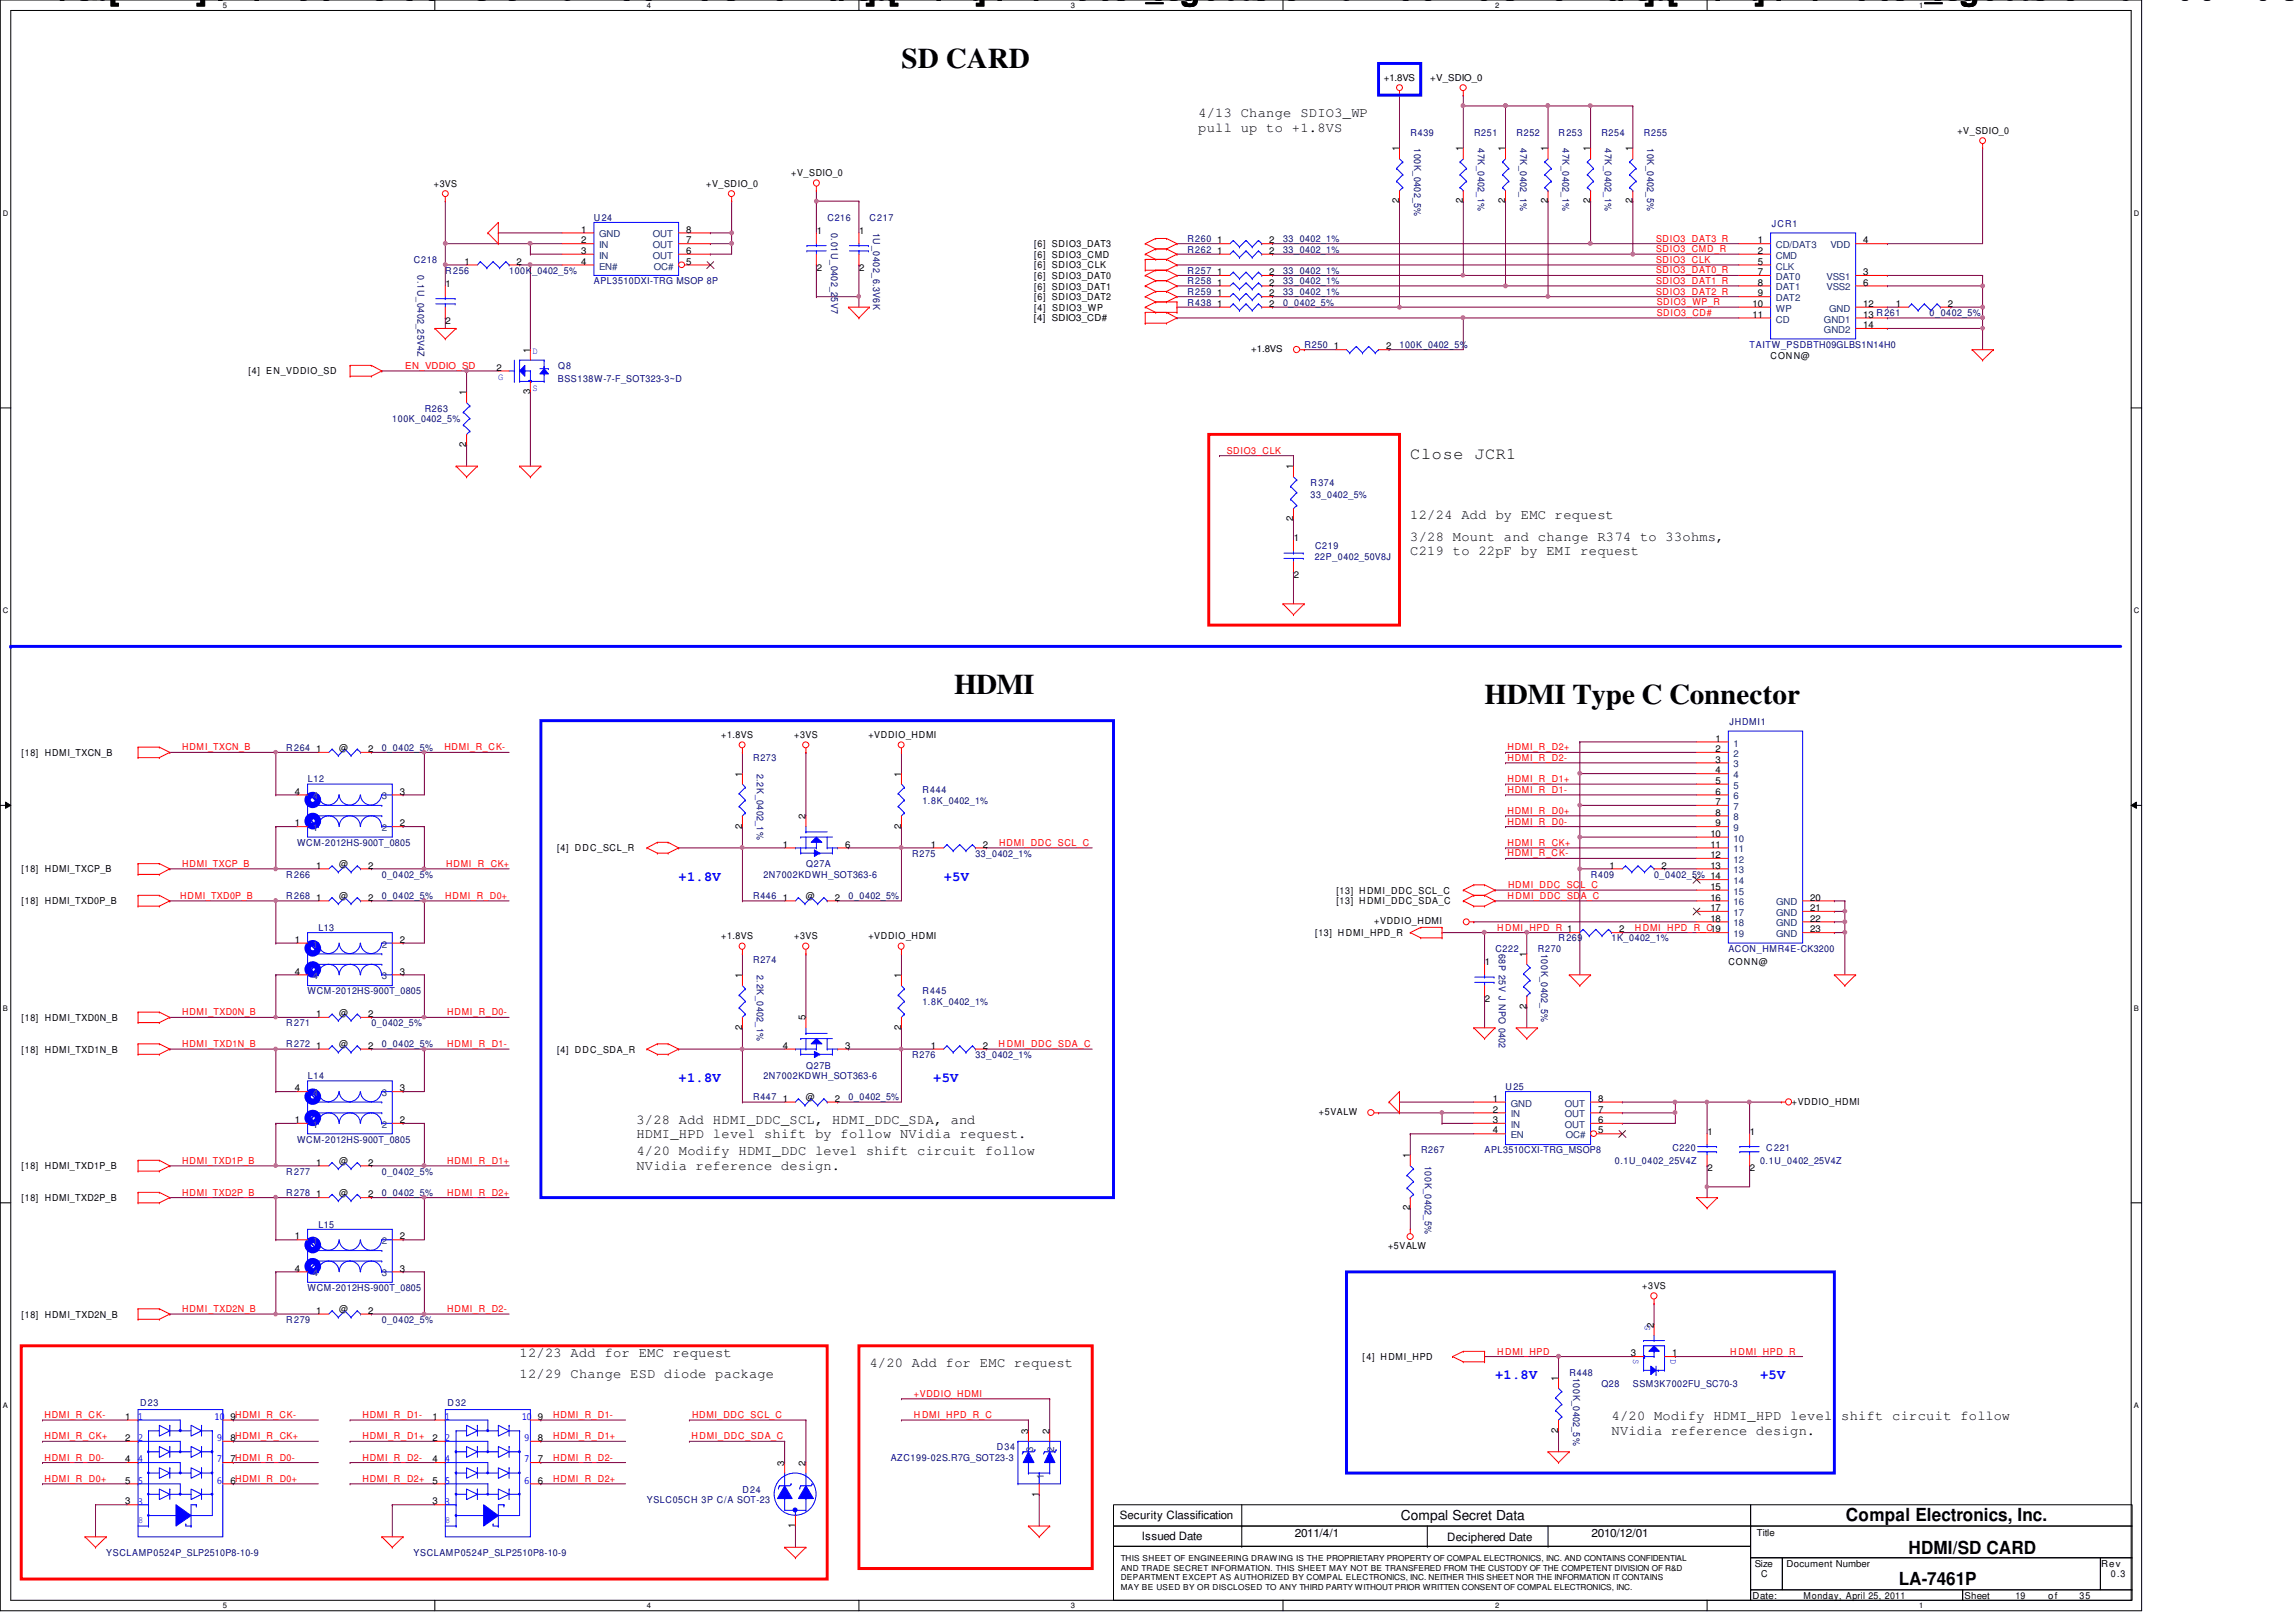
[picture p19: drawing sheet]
<svg xmlns="http://www.w3.org/2000/svg" width="297mm" height="210mm" viewBox="0 0 297 210" stroke-linecap="round" stroke-linejoin="round" font-family="sans-serif">
<defs><g id="words">
<g font-size="4.2">
<text x="4" y="0">Changed with the DEMO VERSION of CAD-KAS PDF-Editor (http://www.cadkas.com).</text>
<text x="104.8" y="0">Changed with the DEMO VERSION of CAD-KAS PDF-Editor (http://www.cadkas.com).</text>
<text x="205.6" y="0">Changed with the DEMO VERSION of CAD-KAS</text>
</g>
<g font-size="3.7">
<text x="116.6" y="8.8">SD CARD</text>
<text x="123.4" y="89.7">HDMI</text>
<text x="192.1" y="91.1">HDMI Type C Connector</text>
</g>
<g font-size="2.3">
<text x="238.8" y="196.9">Compal Electronics, Inc.</text>
<text x="246.9" y="201">HDMI/SD CARD</text>
<text x="245.7" y="205.1">LA-7461P</text>
</g>
<text font-size="2.2" x="182.5" y="59.4">Close JCR1</text>
<g font-size="1.8">
<text x="155" y="15.1">4/13 Change SDIO3_WP</text>
<text x="155" y="17">pull up to +1.8VS</text>
<text x="182.5" y="67.2">12/24 Add by EMC request</text>
<text x="182.5" y="70">3/28 Mount and change R374 to 33ohms,</text>
<text x="182.5" y="71.9">C219 to 22pF by EMI request</text>
<text x="82.3" y="149.5">4/20 Modify HDMI_DDC level shift circuit follow</text>
<text x="82.3" y="145.4">3/28 Add HDMI_DDC_SCL, HDMI_DDC_SDA, and</text>
<text x="82.3" y="147.3">HDMI_HPD level shift by follow NVidia request.</text>
<text x="82.3" y="151.4">NVidia reference design.</text>
<text x="67.2" y="175.6">12/23 Add for EMC request</text>
<text x="67.2" y="178.3">12/29 Change ESD diode package</text>
<text x="112.5" y="177">4/20 Add for EMC request</text>
<text x="208.5" y="183.8">4/20 Modify HDMI_HPD level shift circuit follow</text>
<text x="208.5" y="185.7">NVidia reference design.</text>
<text x="181.2" y="196.8">Compal Secret Data</text>
</g>
<g font-size="1.8" fill="#00f">
<text x="87.8" y="114">+1.8V</text>
<text x="122.1" y="114">+5V</text>
<text x="87.8" y="140">+1.8V</text>
<text x="120.7" y="140">+5V</text>
<text x="193.4" y="178.4">+1.8V</text>
<text x="227.7" y="178.4">+5V</text>
</g>
<g font-size="1.5">
<text x="144.9" y="196.6">Security Classification</text>
<text x="147.7" y="199.3">Issued Date</text>
<text x="167.5" y="198.8">2011/4/1</text>
<text x="187.2" y="199.4">Deciphered Date</text>
<text x="205.9" y="198.8">2010/12/01</text>
</g>
<g font-size="1.2">
<text x="179" y="10.5">+1.8VS</text>
<text x="185" y="10.5">+V_SDIO_0</text>
<text x="253.2" y="17.3">+V_SDIO_0</text>
<text x="102.4" y="22.8">+V_SDIO_0</text>
<text x="181" y="19.6" transform="rotate(-90 181 19.6)">1</text>
<text x="189.3" y="19.6" transform="rotate(-90 189.3 19.6)">1</text>
<text x="194.7" y="19.6" transform="rotate(-90 194.7 19.6)">1</text>
<text x="200.2" y="19.6" transform="rotate(-90 200.2 19.6)">1</text>
<text x="205.7" y="19.6" transform="rotate(-90 205.7 19.6)">1</text>
<text x="211.2" y="19.6" transform="rotate(-90 211.2 19.6)">1</text>
<text x="56.1" y="24.2">+3VS</text>
<text x="91.4" y="24.2">+V_SDIO_0</text>
<text x="181" y="26.3" transform="rotate(-90 181 26.3)">2</text>
<text x="189.3" y="26.3" transform="rotate(-90 189.3 26.3)">2</text>
<text x="194.7" y="26.3" transform="rotate(-90 194.7 26.3)">2</text>
<text x="200.2" y="26.3" transform="rotate(-90 200.2 26.3)">2</text>
<text x="205.7" y="26.3" transform="rotate(-90 205.7 26.3)">2</text>
<text x="211.2" y="26.3" transform="rotate(-90 211.2 26.3)">2</text>
<text x="60.1" y="34.2">1</text>
<text x="66.8" y="34.2">2</text>
<text x="75.2" y="30.1">1</text>
<text x="75.2" y="31.5">2</text>
<text x="75.2" y="32.9">3</text>
<text x="75.2" y="34.2">4</text>
<text x="88.8" y="34.2">5</text>
<text x="88.8" y="32.9">6</text>
<text x="88.8" y="30.1">8</text>
<text x="88.8" y="31.5">7</text>
<text x="105.7" y="30.3">1</text>
<text x="105.7" y="35">2</text>
<text x="111.2" y="30.3">1</text>
<text x="111.2" y="35">2</text>
<text x="133.8" y="33.4">[6] SDIO3_CMD</text>
<text x="133.8" y="32">[6] SDIO3_DAT3</text>
<text x="133.8" y="34.7">[6] SDIO3_CLK</text>
<text x="157.5" y="32.9">1</text>
<text x="157.5" y="31.5">1</text>
<text x="157.5" y="35.6">1</text>
<text x="164.2" y="32.9">2</text>
<text x="164.2" y="31.5">2</text>
<text x="164.2" y="35.6">2</text>
<text x="227.4" y="35.6">7</text>
<text x="227.4" y="31.5">1</text>
<text x="227.4" y="32.9">2</text>
<text x="227.4" y="34.2">5</text>
<text x="241" y="31.5">4</text>
<text x="241" y="35.6">3</text>
<text x="57.7" y="37.2">1</text>
<text x="57.7" y="41.9">2</text>
<text x="133.8" y="41.6">[4] SDIO3_CD#</text>
<text x="133.8" y="36.1">[6] SDIO3_DAT0</text>
<text x="133.8" y="37.5">[6] SDIO3_DAT1</text>
<text x="133.8" y="38.9">[6] SDIO3_DAT2</text>
<text x="133.8" y="40.2">[4]</text>
<text x="136.1" y="40.2">SDIO3_WP</text>
<text x="157.5" y="39.7">1</text>
<text x="157.5" y="38.4">1</text>
<text x="157.5" y="37">1</text>
<text x="164.2" y="39.7">2</text>
<text x="164.2" y="38.4">2</text>
<text x="164.2" y="37">2</text>
<text x="226.7" y="39.7">10</text>
<text x="226.7" y="41.1">11</text>
<text x="227.4" y="37">8</text>
<text x="227.4" y="38.4">9</text>
<text x="241" y="37">6</text>
<text x="241" y="39.7">12</text>
<text x="241" y="41.1">13 R261</text>
<text x="245.3" y="39.7">1</text>
<text x="252" y="39.7">2</text>
<text x="64.2" y="48">2</text>
<text x="68.6" y="45.6" transform="rotate(-90 68.6 45.6)">1</text>
<text x="161.9" y="45.6">+1.8VS</text>
<text x="172.5" y="45.2">1</text>
<text x="179.3" y="45.2">2</text>
<text x="229.1" y="46.4">CONN@</text>
<text x="241" y="42.5">14</text>
<text x="32.2" y="48.4">[4] EN_VDDIO_SD</text>
<text x="60.3" y="51.1" transform="rotate(-90 60.3 51.1)">1</text>
<text x="68.6" y="51" transform="rotate(-90 68.6 51)">3</text>
<text x="60.3" y="57.9" transform="rotate(-90 60.3 57.9)">2</text>
<text x="167.3" y="60.7" transform="rotate(-90 167.3 60.7)">1</text>
<text x="167.3" y="67.5" transform="rotate(-90 167.3 67.5)">2</text>
<text x="167.4" y="70.1">1</text>
<text x="167.4" y="74.8">2</text>
<text x="93.3" y="95.5">+1.8VS</text>
<text x="102.7" y="95.5">+3VS</text>
<text x="112.3" y="95.5">+VDDIO_HDMI</text>
<text x="222" y="96">1</text>
<text x="2.8" y="97.8">[18] HDMI_TXCN_B</text>
<text x="40.9" y="97.3">1</text>
<text x="43.9" y="97.2">@</text>
<text x="47.6" y="97.3">2</text>
<text x="96" y="100.5" transform="rotate(-90 96 100.5)">1</text>
<text x="116.6" y="100.5" transform="rotate(-90 116.6 100.5)">1</text>
<text x="222" y="97.3">2</text>
<text x="222" y="98.7">3</text>
<text x="222" y="100.1">4</text>
<text x="222" y="101.4">5</text>
<text x="38.1" y="106.9">1</text>
<text x="38.1" y="102.8">4</text>
<text x="51.7" y="106.9">2</text>
<text x="51.7" y="102.8">3</text>
<text x="96" y="107.2" transform="rotate(-90 96 107.2)">2</text>
<text x="104.2" y="106" transform="rotate(-90 104.2 106)">2</text>
<text x="116.6" y="107.2" transform="rotate(-90 116.6 107.2)">2</text>
<text x="222" y="102.8">6</text>
<text x="222" y="104.2">7</text>
<text x="222" y="105.5">8</text>
<text x="222" y="106.9">9</text>
<text x="2.8" y="112.9">[18] HDMI_TXCP_B</text>
<text x="40.9" y="112.4">1</text>
<text x="43.9" y="112.2">@</text>
<text x="47.6" y="112.4">2</text>
<text x="72.1" y="110.2">[4] DDC_SCL_R</text>
<text x="101.3" y="109.7">1</text>
<text x="109.3" y="109.7">6</text>
<text x="120.4" y="109.7">1</text>
<text x="127.2" y="109.7">2</text>
<text x="208.2" y="112.4">1</text>
<text x="215" y="112.4">2</text>
<text x="221.3" y="108.3">10</text>
<text x="221.3" y="109.7">11</text>
<text x="221.3" y="111">12</text>
<text x="221.3" y="112.4">13</text>
<text x="2.8" y="117">[18] HDMI_TXD0P_B</text>
<text x="40.9" y="116.5">1</text>
<text x="43.9" y="116.3">@</text>
<text x="47.6" y="116.5">2</text>
<text x="101.3" y="116.5">1</text>
<text x="104.3" y="116.3">@</text>
<text x="108" y="116.5">2</text>
<text x="172.9" y="117">[13] HDMI_DDC_SDA_C</text>
<text x="172.9" y="115.7">[13] HDMI_DDC_SCL_C</text>
<text x="177.8" y="119.6">+VDDIO_HDMI</text>
<text x="221.3" y="115.1">15</text>
<text x="221.3" y="116.5">16</text>
<text x="221.3" y="117.9">17</text>
<text x="221.3" y="119.3">18</text>
<text x="234.2" y="116.5">20</text>
<text x="234.2" y="117.9">21</text>
<text x="234.2" y="119.3">22</text>
<text x="38.1" y="122">1</text>
<text x="51.7" y="122">2</text>
<text x="93.3" y="121.5">+1.8VS</text>
<text x="102.7" y="121.5">+3VS</text>
<text x="112.3" y="121.5">+VDDIO_HDMI</text>
<text x="170.1" y="121.2">[13] HDMI_HPD_R</text>
<text x="192.1" y="124.9">1</text>
<text x="197.5" y="123.8" transform="rotate(-90 197.5 123.8)">1</text>
<text x="209.5" y="120.6">2</text>
<text x="223.6" y="124.8">CONN@</text>
<text x="234.2" y="120.6">23</text>
<text x="38.1" y="126.1">4</text>
<text x="40.9" y="131.6">1</text>
<text x="43.9" y="131.4">@</text>
<text x="47.6" y="131.6">2</text>
<text x="51.7" y="126.1">3</text>
<text x="96" y="126.6" transform="rotate(-90 96 126.6)">1</text>
<text x="116.6" y="126.6" transform="rotate(-90 116.6 126.6)">1</text>
<text x="192.1" y="129.7">2</text>
<text x="197.5" y="130.6" transform="rotate(-90 197.5 130.6)">2</text>
<text x="2.8" y="132.1">[18] HDMI_TXD0N_B</text>
<text x="2.8" y="136.2">[18] HDMI_TXD1N_B</text>
<text x="40.9" y="135.7">1</text>
<text x="43.9" y="135.6">@</text>
<text x="47.6" y="135.7">2</text>
<text x="72.1" y="136.2">[4] DDC_SDA_R</text>
<text x="96" y="133.3" transform="rotate(-90 96 133.3)">2</text>
<text x="101.3" y="135.7">4</text>
<text x="104.2" y="132" transform="rotate(-90 104.2 132)">5</text>
<text x="109.3" y="135.7">3</text>
<text x="116.6" y="133.3" transform="rotate(-90 116.6 133.3)">2</text>
<text x="120.4" y="135.7">1</text>
<text x="127.2" y="135.7">2</text>
<text x="38.1" y="141.2">4</text>
<text x="51.7" y="141.2">3</text>
<text x="101.3" y="142.6">1</text>
<text x="104.3" y="142.4">@</text>
<text x="108" y="142.6">2</text>
<text x="193.1" y="142.6">1</text>
<text x="193.1" y="144">2</text>
<text x="206.8" y="142.6">8</text>
<text x="206.8" y="144">7</text>
<text x="231.8" y="143">+VDDIO_HDMI</text>
<text x="38.1" y="145.3">1</text>
<text x="51.7" y="145.3">2</text>
<text x="170.6" y="144.3">+5VALW</text>
<text x="182.4" y="149.9" transform="rotate(-90 182.4 149.9)">1</text>
<text x="193.1" y="145.3">3</text>
<text x="193.1" y="146.7">4</text>
<text x="206.8" y="146.7">5</text>
<text x="206.8" y="145.3">6</text>
<text x="220.9" y="146.9">1</text>
<text x="226.4" y="146.9">1</text>
<text x="2.8" y="151.3">[18] HDMI_TXD1P_B</text>
<text x="2.8" y="155.4">[18] HDMI_TXD2P_B</text>
<text x="40.9" y="154.9">1</text>
<text x="40.9" y="150.8">1</text>
<text x="43.9" y="154.7">@</text>
<text x="43.9" y="150.6">@</text>
<text x="47.6" y="154.9">2</text>
<text x="47.6" y="150.8">2</text>
<text x="220.9" y="151.6">2</text>
<text x="226.4" y="151.6">2</text>
<text x="38.1" y="160.4">1</text>
<text x="51.7" y="160.4">2</text>
<text x="179.6" y="161.6">+5VALW</text>
<text x="182.4" y="156.6" transform="rotate(-90 182.4 156.6)">2</text>
<text x="38.1" y="164.5">4</text>
<text x="51.7" y="164.5">3</text>
<text x="212.5" y="166.8">+3VS</text>
<text x="2.8" y="170.5">[18] HDMI_TXD2N_B</text>
<text x="40.9" y="170">1</text>
<text x="43.9" y="169.8">@</text>
<text x="47.6" y="170">2</text>
<text x="213.9" y="171.8" transform="rotate(-90 213.9 171.8)">2</text>
<text x="176.3" y="176">[4] HDMI_HPD</text>
<text x="201.6" y="178.7" transform="rotate(-90 201.6 178.7)">1</text>
<text x="211" y="175.5">3</text>
<text x="216.3" y="175.5">1</text>
<text x="16.2" y="183.7">1</text>
<text x="29.8" y="183.7">9HDMI_R_CK-</text>
<text x="56" y="183.7">1</text>
<text x="69.6" y="183.7">9</text>
<text x="133" y="185.5" transform="rotate(-90 133 185.5)">3</text>
<text x="135.8" y="185.5" transform="rotate(-90 135.8 185.5)">2</text>
<text x="201.6" y="185.4" transform="rotate(-90 201.6 185.4)">2</text>
<text x="16.2" y="189.2">4</text>
<text x="16.2" y="192">5</text>
<text x="16.2" y="186.5">2</text>
<text x="29.8" y="192">6HDMI_R_D0+</text>
<text x="29.8" y="189.2">7HDMI_R_D0-</text>
<text x="29.8" y="186.5">8HDMI_R_CK+</text>
<text x="56" y="189.2">4</text>
<text x="56" y="192">5</text>
<text x="56" y="186.5">2</text>
<text x="69.6" y="192">6</text>
<text x="69.6" y="189.2">7</text>
<text x="69.6" y="186.5">8</text>
<text x="101.5" y="189.7" transform="rotate(-90 101.5 189.7)">3</text>
<text x="104.2" y="189.7" transform="rotate(-90 104.2 189.7)">2</text>
<text x="16.2" y="194.7">3</text>
<text x="56" y="194.7">3</text>
<text x="102.9" y="197.8" transform="rotate(-90 102.9 197.8)">1</text>
<text x="134.4" y="193.7" transform="rotate(-90 134.4 193.7)">1</text>
<text x="227" y="202.7">Size</text>
<text x="227.3" y="198.8">Title</text>
<text x="231.1" y="202.7">Document Number</text>
<text x="271.8" y="202.7">Rev</text>
<text x="226.7" y="206.9">Date:</text>
<text x="227.8" y="204.1">C</text>
<text x="233.3" y="206.9">Monday, April 25, 2011</text>
<text x="254.2" y="206.9">Sheet</text>
<text x="260.8" y="206.9">19</text>
<text x="265" y="206.9">of</text>
<text x="269" y="206.9">35</text>
<text x="273.1" y="204.1">0.3</text>
</g>
<g font-size="1.2" fill="#000080">
<text x="182.5" y="17.6">R439</text>
<text x="190.7" y="17.6">R251</text>
<text x="196.2" y="17.6">R252</text>
<text x="201.6" y="17.6">R253</text>
<text x="207.2" y="17.6">R254</text>
<text x="212.7" y="17.6">R255</text>
<text x="183" y="19.2" transform="rotate(90 183 19.2)">100K_0402_5%</text>
<text x="191.2" y="19.2" transform="rotate(90 191.2 19.2)">47K_0402_1%</text>
<text x="196.7" y="19.2" transform="rotate(90 196.7 19.2)">47K_0402_1%</text>
<text x="202.1" y="19.2" transform="rotate(90 202.1 19.2)">47K_0402_1%</text>
<text x="207.6" y="19.2" transform="rotate(90 207.6 19.2)">47K_0402_1%</text>
<text x="213.1" y="19.2" transform="rotate(90 213.1 19.2)">10K_0402_5%</text>
<text x="76.8" y="28.6">U24</text>
<text x="107.1" y="28.6">C216</text>
<text x="112.5" y="28.6">C217</text>
<text x="229.2" y="29.4">JCR1</text>
<text x="53.5" y="34">C218</text>
<text x="54" y="35.6" transform="rotate(90 54 35.6)">0.1U_0402_25V4Z</text>
<text x="57.6" y="35.4">R256</text>
<text x="65.9" y="35.4">100K_0402_5%</text>
<text x="107.5" y="30.1" transform="rotate(90 107.5 30.1)">0.01U_0402_25V7</text>
<text x="113" y="30.1" transform="rotate(90 113 30.1)">1U_0402_6.3V6K</text>
<text x="153.6" y="32.7">R262</text>
<text x="153.6" y="31.3">R260</text>
<text x="153.6" y="35.4">R257</text>
<text x="166" y="32.7">33_0402_1%</text>
<text x="166" y="31.3">33_0402_1%</text>
<text x="166" y="35.4">33_0402_1%</text>
<text x="76.8" y="36.8">APL3510DXI-TRG MSOP 8P</text>
<text x="153.6" y="39.5">R438</text>
<text x="153.6" y="38.1">R259</text>
<text x="153.6" y="36.8">R258</text>
<text x="166" y="39.5">0_0402_5%</text>
<text x="166" y="38.1">33_0402_1%</text>
<text x="166" y="36.8">33_0402_1%</text>
<text x="249.6" y="40.9">0_0402_5%</text>
<text x="72.2" y="47.8">Q8</text>
<text x="168.8" y="45">R250</text>
<text x="181.1" y="45">100K_0402_5%</text>
<text x="226.4" y="45">TAITW_PSDBTH09GLBS1N14H0</text>
<text x="54.9" y="53.3">R263</text>
<text x="72.2" y="49.4">BSS138W-7-F_SOT323-3~D</text>
<text x="50.8" y="54.6">100K_0402_5%</text>
<text x="169.5" y="62.9">R374</text>
<text x="169.5" y="64.5">33_0402_5%</text>
<text x="170.1" y="71.1">C219</text>
<text x="170.1" y="72.4">22P_0402_50V8J</text>
<text x="223.8" y="93.9">JHDMI1</text>
<text x="37" y="97.2">R264</text>
<text x="39.8" y="101.3">L12</text>
<text x="49.4" y="97.2">0_0402_5%</text>
<text x="97.4" y="98.5">R273</text>
<text x="97.9" y="100.1" transform="rotate(90 97.9 100.1)">2.2K_0402_1%</text>
<text x="119.3" y="102.6">R444</text>
<text x="119.3" y="104">1.8K_0402_1%</text>
<text x="37" y="113.6">R266</text>
<text x="38.4" y="109.5">WCM-2012HS-900T_0805</text>
<text x="49.4" y="113.6">0_0402_5%</text>
<text x="98.8" y="113.6">2N7002KDWH_SOT363-6</text>
<text x="104.3" y="112.2">Q27A</text>
<text x="118" y="110.9">R275</text>
<text x="126.2" y="110.9">33_0402_1%</text>
<text x="205.8" y="113.6">R409</text>
<text x="214" y="113.6">0_0402_5% 14</text>
<text x="37" y="116.3">R268</text>
<text x="49.4" y="116.3">0_0402_5%</text>
<text x="97.4" y="116.3">R446</text>
<text x="109.8" y="116.3">0_0402_5%</text>
<text x="41.2" y="120.4">L13</text>
<text x="97.4" y="124.6">R274</text>
<text x="193.5" y="123.2">C222</text>
<text x="193.9" y="123.4" transform="rotate(90 193.9 123.4)">68P 25V J NPO 0402</text>
<text x="199" y="123.2">R270</text>
<text x="199.4" y="123.4" transform="rotate(90 199.4 123.4)">100K_0402_5%</text>
<text x="201.6" y="121.8">R269</text>
<text x="208.5" y="121.8">1K_0402_1%</text>
<text x="223.6" y="123.2">ACON_HMR4E-CK3200</text>
<text x="39.8" y="128.7">WCM-2012HS-900T_0805</text>
<text x="97.9" y="126.2" transform="rotate(90 97.9 126.2)">2.2K_0402_1%</text>
<text x="119.3" y="128.7">R445</text>
<text x="119.3" y="130">1.8K_0402_1%</text>
<text x="37" y="135.6">R272</text>
<text x="37" y="132.8">R271</text>
<text x="48" y="132.8">0_0402_5%</text>
<text x="49.4" y="135.6">0_0402_5%</text>
<text x="118" y="136.9">R276</text>
<text x="126.2" y="136.9">33_0402_1%</text>
<text x="39.8" y="139.7">L14</text>
<text x="97.4" y="142.4">R447</text>
<text x="98.8" y="139.7">2N7002KDWH_SOT363-6</text>
<text x="104.3" y="138.3">Q27B</text>
<text x="109.8" y="142.4">0_0402_5%</text>
<text x="194.8" y="141">U25</text>
<text x="38.4" y="147.9">WCM-2012HS-900T_0805</text>
<text x="183.9" y="149.3">R267</text>
<text x="192.1" y="149.3">APL3510CXI-TRG_MSOP8</text>
<text x="216.4" y="149">C220</text>
<text x="228.5" y="149">C221</text>
<text x="37" y="154.7">R278</text>
<text x="37" y="152">R277</text>
<text x="49.4" y="154.7">0_0402_5%</text>
<text x="49.4" y="152">0_0402_5%</text>
<text x="184.3" y="150.9" transform="rotate(90 184.3 150.9)">100K_0402_5%</text>
<text x="208.9" y="150.6">0.1U_0402_25V4Z</text>
<text x="227.7" y="150.6">0.1U_0402_25V4Z</text>
<text x="41.2" y="158.9">L15</text>
<text x="39.8" y="167.1">WCM-2012HS-900T_0805</text>
<text x="37" y="171.2">R279</text>
<text x="49.4" y="171.2">0_0402_5%</text>
<text x="203.1" y="178.1">R448</text>
<text x="203.5" y="178.3" transform="rotate(90 203.5 178.3)">100K_0402_5%</text>
<text x="207.2" y="179.5">Q28</text>
<text x="211.2" y="179.5">SSM3K7002FU_SC70-3</text>
<text x="18.1" y="181.9">D23</text>
<text x="57.9" y="181.9">D32</text>
<text x="115.2" y="189">AZC199-02S.R7G_SOT23-3</text>
<text x="128.9" y="187.7">D34</text>
<text x="83.7" y="194.5">YSLC05CH 3P C/A SOT-23</text>
<text x="96.1" y="193.2">D24</text>
<text x="13.8" y="201.4">YSCLAMP0524P_SLP2510P8-10-9</text>
<text x="53.5" y="201.4">YSCLAMP0524P_SLP2510P8-10-9</text>
</g>
<g font-size="1.2" fill="#004080">
<text x="77.5" y="30.7">GND</text>
<text x="77.5" y="32.1">IN</text>
<text x="77.5" y="33.5">IN</text>
<text x="77.5" y="34.9">EN#</text>
<text x="84.5" y="33.5">OUT</text>
<text x="84.5" y="30.7">OUT</text>
<text x="84.5" y="32.1">OUT</text>
<text x="84.6" y="34.9">OC#</text>
<text x="229.7" y="32.1">CD/DAT3</text>
<text x="229.7" y="33.5">CMD</text>
<text x="229.7" y="34.9">CLK</text>
<text x="236.8" y="32.1">VDD</text>
<text x="229.7" y="36.2">DAT0</text>
<text x="229.7" y="37.6">DAT1</text>
<text x="229.7" y="39">DAT2</text>
<text x="229.7" y="40.3">WP</text>
<text x="229.7" y="41.7">CD</text>
<text x="236" y="41.7">GND1</text>
<text x="236.3" y="37.6">VSS2</text>
<text x="236.3" y="36.2">VSS1</text>
<text x="236.6" y="40.3">GND</text>
<text x="236" y="43.1">GND2</text>
<text x="224.3" y="96.6">1</text>
<text x="224.3" y="98">2</text>
<text x="224.3" y="99.3">3</text>
<text x="224.3" y="100.7">4</text>
<text x="40.5" y="107.6">1</text>
<text x="40.5" y="103.5">4</text>
<text x="49.4" y="107.6">2</text>
<text x="49.4" y="103.5">3</text>
<text x="224.3" y="102.1">5</text>
<text x="224.3" y="103.5">6</text>
<text x="224.3" y="104.8">7</text>
<text x="224.3" y="106.2">8</text>
<text x="224.3" y="107.6">9</text>
<text x="224.3" y="108.9">10</text>
<text x="224.3" y="110.3">11</text>
<text x="224.3" y="111.7">12</text>
<text x="224.3" y="113">13</text>
<text x="224.3" y="114.4">14</text>
<text x="224.3" y="115.8">15</text>
<text x="224.3" y="117.2">16</text>
<text x="224.3" y="118.5">17</text>
<text x="224.3" y="119.9">18</text>
<text x="229.8" y="117.2">GND</text>
<text x="229.8" y="118.5">GND</text>
<text x="229.8" y="119.9">GND</text>
<text x="40.5" y="122.6">1</text>
<text x="49.4" y="122.6">2</text>
<text x="224.3" y="121.3">19</text>
<text x="229.8" y="121.3">GND</text>
<text x="40.5" y="126.7">4</text>
<text x="49.4" y="126.7">3</text>
<text x="40.5" y="141.9">4</text>
<text x="49.4" y="141.9">3</text>
<text x="195.4" y="143.2">GND</text>
<text x="202.4" y="143.2">OUT</text>
<text x="40.5" y="146">1</text>
<text x="49.4" y="146">2</text>
<text x="195.4" y="144.6">IN</text>
<text x="195.4" y="146">IN</text>
<text x="195.4" y="147.3">EN</text>
<text x="202.4" y="146">OUT</text>
<text x="202.4" y="144.6">OUT</text>
<text x="202.6" y="147.3">OC#</text>
<text x="40.5" y="161">1</text>
<text x="49.4" y="161">2</text>
<text x="40.5" y="165.2">4</text>
<text x="49.4" y="165.2">3</text>
<text x="133.6" y="187.9" transform="rotate(-90 133.6 187.9)">3</text>
<text x="135" y="191.3" transform="rotate(-90 135 191.3)">1</text>
<text x="136.4" y="187.9" transform="rotate(-90 136.4 187.9)">2</text>
</g>
<g font-size="1.2" fill="#f00">
<text x="214.2" y="34">SDIO3_CLK</text>
<text x="214.2" y="32.6">SDIO3_CMD_R</text>
<text x="214.2" y="31.3">SDIO3_DAT3_R</text>
<text x="214.2" y="35.4">SDIO3_DAT0_R</text>
<text x="214.2" y="36.7">SDIO3_DAT1_R</text>
<text x="214.2" y="38.1">SDIO3_DAT2_R</text>
<text x="214.3" y="39.5">SDIO3_WP_R</text>
<text x="214.3" y="40.9">SDIO3_CD#</text>
<text x="52.4" y="47.8">EN_VDDIO_SD</text>
<text x="158.7" y="58.7">SDIO3_CLK</text>
<text x="23.6" y="97.1">HDMI_TXCN_B</text>
<text x="57.5" y="97.1">HDMI_R_CK-</text>
<text x="195" y="97.1">HDMI_R_D2+</text>
<text x="195" y="98.5">HDMI_R_D2-</text>
<text x="195" y="101.2">HDMI_R_D1+</text>
<text x="195" y="102.6">HDMI_R_D1-</text>
<text x="195" y="105.3">HDMI_R_D0+</text>
<text x="195" y="106.7">HDMI_R_D0-</text>
<text x="23.6" y="112.2">HDMI_TXCP_B</text>
<text x="57.7" y="112.2">HDMI_R_CK+</text>
<text x="129.3" y="109.5">HDMI_DDC_SCL_C</text>
<text x="195" y="109.5">HDMI_R_CK+</text>
<text x="195" y="110.8">HDMI_R_CK-</text>
<text x="23.3" y="116.3">HDMI_TXD0P_B</text>
<text x="57.6" y="116.3">HDMI_R_D0+</text>
<text x="195" y="116.3">H DMI_DDC_SDA_C</text>
<text x="195.1" y="114.9">HDMI_DDC_SCL_C</text>
<text x="193.7" y="120.4">H DMI_HPD_R 1</text>
<text x="211.5" y="120.4">H DMI_HPD_R_C19</text>
<text x="23.6" y="131.4">HDMI_TXD0N_B</text>
<text x="57.9" y="131.4">HDMI_R_D0-</text>
<text x="23.6" y="135.5">HDMI_TXD1N_B</text>
<text x="57.9" y="135.5">HDMI_R_D1-</text>
<text x="129.2" y="135.5">H DMI_DDC_SDA_C</text>
<text x="23.6" y="150.6">HDMI_TXD1P_B</text>
<text x="23.6" y="154.7">HDMI_TXD2P_B</text>
<text x="57.9" y="154.7">HDMI_R_D2+</text>
<text x="57.9" y="150.6">HDMI_R_D1+</text>
<text x="23.6" y="169.8">HDMI_TXD2N_B</text>
<text x="57.9" y="169.8">HDMI_R_D2-</text>
<text x="193.7" y="175.3">H DMI_HPD</text>
<text x="223.9" y="175.3">H DMI_HPD_R</text>
<text x="5.8" y="183.5">HDMI_R_CK-</text>
<text x="46.9" y="183.5">HDMI_R_D1-</text>
<text x="71.6" y="183.5">HDMI_R_D1-</text>
<text x="89.5" y="183.5">HDMI_DDC_SCL_C</text>
<text x="118.2" y="183.5">H DMI_HPD_R_C</text>
<text x="118.2" y="180.8">+VDDIO_HDMI</text>
<text x="5.8" y="186.3">HDMI_R_CK+</text>
<text x="5.8" y="191.8">HDMI_R_D0+</text>
<text x="5.8" y="189">HDMI_R_D0-</text>
<text x="46.9" y="186.3">HDMI_R_D1+</text>
<text x="46.9" y="189">HDMI_R_D2-</text>
<text x="46.9" y="191.8">HDMI_R_D2+</text>
<text x="71.6" y="186.3">HDMI_R_D1+</text>
<text x="71.6" y="191.8">HDMI_R_D2+</text>
<text x="71.6" y="189">HDMI_R_D2-</text>
<text x="89.4" y="186.3">H DMI_DDC_SDA_C</text>
</g>
<g font-size="1.2" fill="#00f">
<text x="68.9" y="45.8">D</text>
<text x="64.5" y="49.1">G</text>
<text x="68.9" y="50.6">S</text>
<text x="212.8" y="171.4" transform="rotate(90 212.8 171.4)">G</text>
<text x="211.3" y="175.8" transform="rotate(90 211.3 175.8)">S</text>
<text x="216.1" y="175.8" transform="rotate(90 216.1 175.8)">D</text>
<text x="17.9" y="183.8">1</text>
<text x="27.8" y="183.8">10</text>
<text x="57.6" y="183.8">1</text>
<text x="67.6" y="183.8">10</text>
<text x="17.9" y="192">5</text>
<text x="17.9" y="189.2">4</text>
<text x="17.9" y="186.5">2</text>
<text x="28.1" y="189.2">7</text>
<text x="28.1" y="192">6</text>
<text x="28.1" y="186.5">9</text>
<text x="57.6" y="192">5</text>
<text x="57.6" y="189.2">4</text>
<text x="57.6" y="186.5">2</text>
<text x="67.8" y="189.2">7</text>
<text x="67.8" y="192">6</text>
<text x="67.8" y="186.5">9</text>
<text x="17.9" y="194.7">3</text>
<text x="17.9" y="197.1">8</text>
<text x="57.6" y="197.1">8</text>
<text x="57.6" y="194.7">3</text>
</g>
<g font-size="1.1">
<text x="145" y="202">THIS SHEET OF ENGINEERING DRAWING IS THE PROPRIETARY PROPERTY OF COMPAL ELECTRONICS, INC. AND CONTAINS CONFIDENTIAL</text>
<text x="145" y="203.2">AND TRADE SECRET INFORMATION. THIS SHEET MAY NOT BE TRANSFERED FROM THE CUSTODY OF THE COMPETENT DIVISION OF R&amp;D</text>
<text x="145" y="204.5">DEPARTMENT EXCEPT AS AUTHORIZED BY COMPAL ELECTRONICS, INC. NEITHER THIS SHEET NOR THE INFORMATION IT CONTAINS</text>
<text x="145" y="205.7">MAY BE USED BY OR DISCLOSED TO ANY THIRD PARTY WITHOUT PRIOR WRITTEN CONSENT OF COMPAL ELECTRONICS, INC.</text>
</g>
<g font-size="1">
<text x="28.8" y="1">5</text>
<text x="83.7" y="1">4</text>
<text x="138.6" y="1">3</text>
<text x="193.4" y="1">2</text>
<text x="248.3" y="1">1</text>
<text x=".4" y="27.9">D</text>
<text x="276.1" y="27.9">D</text>
<text x=".4" y="79.4">C</text>
<text x="276.1" y="79.4">C</text>
<text x=".4" y="130.8">B</text>
<text x="276.1" y="130.8">B</text>
<text x=".4" y="182.2">A</text>
<text x="276.1" y="182.2">A</text>
<text x="28.8" y="208.1">5</text>
<text x="83.7" y="208.1">4</text>
<text x="138.6" y="208.1">3</text>
<text x="193.4" y="208.1">2</text>
<text x="248.3" y="208.1">1</text>
</g>
</g></defs>
<path d="M0 0h277.1v208.4h-277.1zM1.4 1.4h274.3v205.7h-274.3z" fill="none" stroke="#000" stroke-width=".13"/>
<g fill="#fff">
<path d="M28.8 .1h.6v1.1h-.6z"/>
<path d="M28.8 207.2h.6v1.1h-.6z"/>
</g>
<path d="M56.3 0v1.4M56.3 207.1v1.3" fill="none" stroke="#000" stroke-width=".13"/>
<g fill="#fff">
<path d="M83.7 .1h.5v1.1h-.5z"/>
<path d="M83.7 207.2h.5v1.1h-.5z"/>
</g>
<path d="M111.1 0v1.4M111.1 207.1v1.3" fill="none" stroke="#000" stroke-width=".13"/>
<g fill="#fff">
<path d="M138.6 .1h.5v1.1h-.5z"/>
<path d="M138.6 207.2h.5v1.1h-.5z"/>
</g>
<path d="M166 0v1.4M166 207.1v1.3" fill="none" stroke="#000" stroke-width=".13"/>
<g fill="#fff">
<path d="M193.4 .1h.6v1.1h-.6z"/>
<path d="M193.4 207.2h.6v1.1h-.6z"/>
</g>
<path d="M220.8 0v1.4M220.8 207.1v1.3" fill="none" stroke="#000" stroke-width=".13"/>
<g fill="#fff">
<path d="M248.3 .1h.5v1.1h-.5z"/>
<path d="M248.3 207.2h.5v1.1h-.5z"/>
<path d="M.4 27.1h.7v1.1h-.7z"/>
<path d="M276.1 27.1h.7v1.1h-.7z"/>
<path d="M.4 78.5h.7v1.1h-.7z"/>
<path d="M276.1 78.5h.7v1.1h-.7z"/>
</g>
<path d="M0 52.8h1.4M275.7 52.8h1.4" fill="none" stroke="#000" stroke-width=".13"/>
<g fill="#fff">
<path d="M.4 129.9h.6v1.1h-.6z"/>
<path d="M276.1 129.9h.6v1.1h-.6z"/>
</g>
<path d="M0 104.2h1.4M.7 103.8l.7 .4-.7 .4zM275.7 104.2l.7-.4v.8zM275.7 104.2h1.4" fill="none" stroke="#000" stroke-width=".13"/>
<path d="M.7 103.8l.7 .4-.7 .4zM275.7 104.2l.7-.4v.8z" fill="#000"/>
<g fill="#fff">
<path d="M.4 181.4h.6v1.1h-.6z"/>
<path d="M276.1 181.4h.6v1.1h-.6z"/>
</g>
<g fill="none" stroke="#000" stroke-width=".13">
<path d="M0 155.7h1.4M275.7 155.7h1.4M144.1 194.7h82.4v2.8h-82.4zM144.1 197.5h82.4v2.6h-82.4zM160.7 197.5h.1M160.7 194.7v5.4M184.7 197.5v2.6M200.3 197.5v2.6M226.5 194.7h49.3v2.8h-49.3zM226.5 197.5h49.3v4.1h-49.3zM144.1 200.1h82.4v7h-82.4zM160.7 200.1h.1"/>
<path d="M184.7 200.1h.1M200.3 200.1h.1M226.5 201.6h4.1v4.1h-4.1zM226.5 205.7h27.4v1.4h-27.4zM230.6 201.6h41.1v4.1h-41.1zM253.9 205.7h21.9v1.4h-21.9zM271.7 201.6h4.1v4.1h-4.1z"/>
</g>
<g fill="none" stroke="#800040" stroke-width=".13">
<path d="M181.1 12.3h.1M181.1 12.3v6.9M189.3 13.7h.1M189.3 12.3h.1M189.3 12.3v6.9M189.3 13.7h21.9M194.8 13.7h.1M194.8 13.7v5.5M200.3 13.7h.1M200.3 13.7v5.5M205.8 13.7h.1M205.8 13.7v5.5"/>
<path d="M211.2 13.7h.1M211.2 13.7v5.5M256.5 19.2h.1M256.5 19.2v12.3h-12.3M57.6 31.5h.1M57.6 34.3h.1M57.6 26h.1M57.6 31.5h15.1M57.6 34.3h2.8M57.6 26v11M64.5 30.1h.1M64.5 30.1h8.2"/>
<path d="M67.2 34.3h.1M67.2 34.3h5.5M68.6 31.5h.1M68.6 32.9h.1M68.6 34.3h.1M68.6 32.9h4.1M68.6 31.5v1.4M68.6 34.3v11M91.9 32.9h.1M91.9 30.1h.1M91.9 31.5h.1M91.9 30.1h2.8"/>
<path d="M91.9 31.5h2.8M94.7 31.5h.1M94.7 30.1h.1M94.7 26h.1M94.7 26v6.9h-2.8M105.6 26h.1M105.6 24.7h.1M105.6 38.4h.1M105.6 34.3h.1M105.6 24.7v5.4M105.6 34.3v4.1M105.6 26h5.5"/>
<path d="M105.6 38.4h5.5M111.1 38.4h.1M111.1 26h.1M111.1 34.3h.1M111.1 26v4.1M111.1 34.3v5.5M152.3 35.6h.1M152.3 37h.1M152.3 38.4h.1M152.3 32.9h.1M152.3 34.3h.1M152.3 31.5h.1"/>
<path d="M152.3 39.8h.1M152.3 32.9h5.5M152.3 31.5h5.5M152.3 34.3h72.7M152.3 35.6h5.5M152.3 37h5.5M152.3 38.4h5.5M152.3 39.8h5.5M164.6 37h.1M164.6 32.9h.1M164.6 31.5h.1M164.6 35.6h.1"/>
<path d="M164.6 38.4h.1M164.6 39.8h.1M164.6 32.9h60.4M164.6 31.5h60.4M164.6 35.6h60.4M164.6 37h60.4M164.6 38.4h60.4M164.6 39.8h60.4M181.1 39.8h.1M181.1 26h.1M181.1 26v13.8M189.3 26h.1"/>
<path d="M189.3 35.6h.1M189.3 26v9.6M194.8 26h.1M194.8 37h.1M194.8 26v11M200.3 26h.1M200.3 38.4h.1M200.3 26v12.4M205.8 31.5h.1M205.8 26h.1M205.8 26v5.5M211.2 32.9h.1"/>
<path d="M211.2 26h.1M211.2 26v6.9M244.2 31.5h.1M244.2 37h.1M244.2 35.6h.1M244.2 39.8h.1M244.2 35.6h12.3M244.2 37h12.3M244.2 39.8h1.3M252.4 39.8h.1M252.4 39.8h4.1M256.5 35.6h.1"/>
<path d="M256.5 37h.1M256.5 39.8h.1M256.5 35.6v9.7M49.4 48h.1M49.4 48h15.1M57.6 41.1h.1M57.6 41.1v1.4M60.4 48h.1M60.4 57.6h.1M60.4 48v2.7M60.4 57.6v2.7M68.6 50.7h.1"/>
<path d="M68.6 50.7v9.6M152.3 41.1h.1M152.3 41.1h72.7M157.8 59h.1M157.8 59h9.5M167.3 59h.1M167.3 59v1.3M168.7 45.3h.1M168.7 45.3h4.1M179.7 45.3h.1M189.3 41.1h.1M189.3 41.1v4.2h-9.6"/>
<path d="M244.2 41.1h.1M244.2 42.5h.1M244.2 41.1h12.3M244.2 42.5h12.3M256.5 42.5h.1M256.5 41.1h.1M167.3 74h.1M167.3 67.2h.1M167.3 67.2v2.7M167.3 74v4.1M22 97.4h.1M22 97.4h19.2"/>
<path d="M35.7 97.4h.1M35.7 97.4v5.5M48 97.4h.1M48 97.4h17.9M54.9 97.4h.1M54.9 97.4v5.5h-2.7M96.1 97.4h.1M96.1 97.4v2.7M104.3 97.4h.1M104.3 97.4v8.2M116.6 97.4h.1M116.6 97.4v2.7"/>
<path d="M194.8 97.4h.1M194.8 98.7h.1M194.8 97.4h24.7M194.8 98.7h24.7M204.4 96h.1M204.4 96v30.2M204.4 96h15.1M22 112.4h.1M22 116.6h.1M22 112.4h19.2M22 116.6h19.2M35.7 102.9h.1"/>
<path d="M35.7 107h.1M35.7 112.4h.1M35.7 116.6h.1M35.7 102.9h2.7M35.7 107v5.4M35.7 116.6v5.4M35.7 107h2.7M48 116.6h.1M48 112.4h.1M48 112.4h17.9M48 116.6h17.9M52.2 107h.1"/>
<path d="M52.2 102.9h.1M52.2 107h2.7M54.9 112.4h.1M54.9 116.6h.1M54.9 107h.1M54.9 116.6v5.4h-2.7M54.9 107v5.4M87.8 109.7h.1M87.8 109.7h13.7M96.1 116.6h.1M96.1 109.7h.1M96.1 107h.1"/>
<path d="M96.1 116.6h5.4M96.1 107v9.6M108.4 116.6h.1M109.8 109.7h.1M109.8 109.7h10.9M116.6 107h.1M116.6 109.7h.1M116.6 107v9.6h-8.2M127.6 109.7h.1M127.6 109.7h13.7M190.7 119.3h.1M190.7 119.3h28.8"/>
<path d="M193.4 116.6h.1M193.4 115.2h.1M193.4 116.6h26.1M193.4 115.2h26.1M194.8 101.5h.1M194.8 102.9h.1M194.8 105.6h.1M194.8 107h.1M194.8 109.7h.1M194.8 111.1h.1M194.8 102.9h24.7M194.8 107h24.7"/>
<path d="M194.8 101.5h24.7M194.8 105.6h24.7M194.8 109.7h24.7M194.8 111.1h24.7M204.4 100.1h.1M204.4 104.2h.1M204.4 108.3h.1M204.4 112.4h.1M204.4 112.4h4.1M204.4 100.1h15.1M204.4 108.3h15.1M204.4 104.2h15.1"/>
<path d="M215.3 112.4h.1M215.3 112.4h4.2M237.3 116.6h.1M237.3 119.3h.1M237.3 117.9h.1M237.3 116.6h1.4M237.3 119.3h1.4M237.3 117.9h1.4M238.7 116.6h.1M238.7 119.3h.1M238.7 117.9h.1M238.7 116.6v9.6"/>
<path d="M22 131.7h.1M22 135.8h.1M22 131.7h19.2M22 135.8h19.2M35.7 126.2h.1M35.7 122h.1M35.7 131.7h.1M35.7 135.8h.1M35.7 126.2v5.5M35.7 135.8v5.5M35.7 122h2.7M35.7 126.2h2.7"/>
<path d="M48 131.7h.1M48 135.8h.1M48 131.7h17.9M48 135.8h17.9M52.2 122h.1M52.2 126.2h.1M52.2 126.2h2.7M54.9 126.2h.1M54.9 131.7h.1M54.9 135.8h.1M54.9 135.8v5.5h-2.7M54.9 126.2v5.5"/>
<path d="M87.8 135.8h.1M87.8 135.8h13.7M96.1 135.8h.1M96.1 123.4h.1M96.1 133h.1M96.1 123.4v2.8M96.1 133v9.6M104.3 123.4h.1M104.3 123.4v8.3M109.8 135.8h.1M109.8 135.8h10.9M116.6 135.8h.1"/>
<path d="M116.6 133h.1M116.6 123.4h.1M116.6 133v9.6h-8.2M116.6 123.4v2.8M127.6 135.8h.1M127.6 135.8h13.7M186.6 120.7h.1M186.6 120.7h16.4M192.1 120.7h.1M192.1 128.9h.1M192.1 120.7v4.1M192.1 128.9v4.1"/>
<path d="M197.5 130.3h.1M197.5 120.7h.1M197.5 120.7v2.7M197.5 130.3v2.7M209.9 120.7h.1M209.9 120.7h9.6M237.3 120.7h.1M237.3 120.7h1.4M238.7 120.7h.1M22 150.9h.1M22 155h.1M22 150.9h19.2"/>
<path d="M22 155h19.2M35.7 141.3h.1M35.7 145.4h.1M35.7 155h.1M35.7 150.9h.1M35.7 145.4v5.5M35.7 155v5.4M35.7 141.3h2.7M35.7 145.4h2.7M48 150.9h.1M48 155h.1M48 150.9h17.9"/>
<path d="M48 155h17.9M52.2 141.3h.1M52.2 145.4h.1M52.2 145.4h2.7M54.9 155h.1M54.9 145.4h.1M54.9 150.9h.1M54.9 145.4v5.5M54.9 155v5.4h-2.7M96.1 142.6h.1M96.1 142.6h5.4M108.4 142.6h.1"/>
<path d="M178.3 144h.1M178.3 144h12.4M181.1 142.6h.1M181.1 142.6h9.6M182.5 146.7h.1M182.5 156.3h.1M182.5 146.7h8.2M182.5 146.7v2.8M182.5 156.3v2.8M186.6 144h.1M186.6 145.4h.1M186.6 145.4h4.1"/>
<path d="M186.6 144v1.4M209.9 142.6h.1M209.9 145.4h.1M209.9 144h.1M209.9 142.6h20.6M209.9 144h6.8M216.7 144h.1M216.7 142.6h.1M216.7 142.6v2.8h-6.8M220.8 142.6h.1M220.8 153.6h.1M220.8 150.9h.1"/>
<path d="M220.8 142.6v4.1M220.8 150.9v4.1M226.4 142.6h.1M226.4 150.9h.1M226.4 150.9v2.7h-5.6M226.4 142.6v4.1M22 170.1h.1M22 170.1h19.2M35.7 164.6h.1M35.7 160.4h.1M35.7 170.1h.1M35.7 164.6v5.5"/>
<path d="M35.7 160.4h2.7M35.7 164.6h2.7M48 170.1h.1M48 170.1h17.9M52.2 160.4h.1M52.2 164.6h.1M52.2 164.6h2.7M54.9 164.6h.1M54.9 170.1h.1M54.9 164.6v5.5M192.1 175.6h.1M192.1 175.6h19.1"/>
<path d="M201.6 175.6h.1M201.6 175.6v2.7M214 168.7h.1M214 168.7v2.7M216.7 175.6h.1M216.7 175.6h16.5M5.5 183.8h.1M5.5 186.5h.1M5.5 192h.1M5.5 189.3h.1M5.5 183.8h11M5.5 186.5h11"/>
<path d="M5.5 192h11M5.5 189.3h11M12.4 194.7h.1M12.4 194.7v4.2M12.4 194.7h4.1M30.2 183.8h.1M30.2 186.5h.1M30.2 192h.1M30.2 189.3h.1M30.2 183.8h11M30.2 186.5h11M30.2 192h11"/>
<path d="M30.2 189.3h11M45.3 186.5h.1M45.3 183.8h.1M45.3 189.3h.1M45.3 192h.1M45.3 183.8h11M45.3 186.5h11M45.3 192h11M45.3 189.3h11M50.8 194.7h.1M50.8 194.7h5.5M50.8 194.7v4.2"/>
<path d="M70 186.5h.1M70 183.8h.1M70 192h.1M70 189.3h.1M70 183.8h10.9M70 186.5h10.9M70 192h10.9M70 189.3h10.9M89.2 186.5h.1M89.2 183.8h.1M89.2 183.8h15.1M89.2 186.5h12.3"/>
<path d="M101.5 186.5h.1M101.5 186.5v2.8M102.9 197.5h.1M102.9 197.5v2.7M104.3 183.8h.1M104.3 183.8v5.5M116.6 183.8h.1M116.6 181h.1M116.6 183.8h16.4M116.6 181h19.2M133 183.8h.1M133 183.8v1.4"/>
<path d="M134.4 193.4h.1M134.4 193.4v4.1M135.8 181h.1M135.8 181v4.2M201.6 185.2h.1M201.6 185.2v2.7"/>
</g>
<g fill="none" stroke="#f00" stroke-width=".13">
<path d="M181.1 12.3h.1M181.1 11.8v.5M189.3 12.3h.1M189.3 11.8v.5M256.5 19.2h.1M256.5 18.6v.6M57.6 26h.1M57.6 25.5v.5M63.1 30.1h.1M63.1 30.1l1.4 1.4M64.5 28.8h.1M64.5 31.5h.1"/>
<path d="M64.5 28.8v2.7M64.5 28.8l-1.4 1.3M94.7 26h.1M94.7 25.5v.5M105.6 24.7h.1M105.6 24.1v.6M109.8 39.8h.1M109.8 39.8h2.7M109.8 39.8l1.3 1.3M112.5 39.8h.1M112.5 39.8l-1.4 1.3M148.2 35.6h.1"/>
<path d="M148.2 37h.1M148.2 38.4h.1M148.2 32.9h.1M148.2 31.5h.1M148.2 35h.1M148.2 33.6h.1M148.2 39.8h.1M148.2 35h2.7M148.2 35.6l1.3 .7M148.2 37l1.3 .7M148.2 38.4l1.3 .7M148.2 33.6h2.7"/>
<path d="M148.2 32.9l1.3 .7M148.2 31.5l1.3 .7M148.2 33.6v1.4M148.2 39.8l1.3 .6M149.5 35h.1M149.5 36.3h.1M149.5 37.7h.1M149.5 39.1h.1M149.5 32.2h.1M149.5 33.6h.1M149.5 30.9h.1M149.5 35l-1.3 .6"/>
<path d="M149.5 36.3h1.4M149.5 36.3l-1.3 .7M149.5 37.7h1.4M149.5 37.7l-1.3 .7M149.5 39.1h2.8M149.5 32.2l-1.3 .7M149.5 32.2h1.4M149.5 30.9l-1.3 .6M149.5 30.9h1.4M149.5 39.1l-1.3 .7M150.9 35h.1M150.9 36.3h.1"/>
<path d="M150.9 37.7h.1M150.9 39.1h.1M150.9 32.2h.1M150.9 33.6h.1M150.9 30.9h.1M150.9 35l1.4 .6M150.9 36.3l1.4 .7M150.9 37.7l1.4 .7M150.9 32.2l1.4 .7M150.9 30.9l1.4 .6M150.9 33.6l1.4 .7M152.3 35.6h.1"/>
<path d="M152.3 37h.1M152.3 38.4h.1M152.3 32.9h.1M152.3 31.5h.1M152.3 34.3h.1M152.3 39.1h.1M152.3 35.6l-1.4 .7M152.3 37l-1.4 .7M152.3 38.4l-1.4 .7M152.3 32.9l-1.4 .7M152.3 31.5l-1.4 .7M152.3 34.3l-1.4 .7"/>
<path d="M152.3 39.1v1.3M45.3 47.3h.1M45.3 48.7h.1M45.3 47.3h2.7M45.3 47.3v1.4M45.3 48.7h2.7M48 47.3h.1M48 48.7h.1M48 47.3l1.4 .7M49.4 48h.1M49.4 48l-1.4 .7M56.3 42.5h.1"/>
<path d="M56.3 42.5h2.7M56.3 42.5l1.3 1.4M57.6 43.9h.1M59 42.5h.1M59 42.5l-1.4 1.4M111.1 41.1h.1M148.2 40.4h.1M148.2 41.8h.1M148.2 40.4v1.4M148.2 40.4h4.1M148.2 41.8h2.7M149.5 40.4h.1"/>
<path d="M150.9 40.4h.1M150.9 41.8h.1M150.9 40.4l1.4 .7-1.4 .7M152.3 40.4h.1M168.2 45.3h.5M168.7 45.3h.1M255.1 45.3h.1M255.1 45.3h2.8M255.1 45.3l1.4 1.3M256.5 46.6h.1M257.9 45.3h.1M257.9 45.3l-1.4 1.3"/>
<path d="M59 60.3h.1M59 60.3h2.8M59 60.3l1.4 1.4M60.4 61.7h.1M61.8 60.3h.1M61.8 60.3l-1.4 1.4M67.2 60.3h.1M67.2 60.3h2.8M67.2 60.3l1.4 1.4M68.6 61.7h.1M70 60.3h.1M70 60.3l-1.4 1.4"/>
<path d="M166 78.1h.1M166 78.1h2.7M166 78.1l1.3 1.4M167.3 79.5h.1M168.7 78.1h.1M168.7 78.1l-1.4 1.4M17.9 98h.1M17.9 96.7h.1M17.9 96.7h2.7M17.9 98h2.7M17.9 96.7v1.3M20.6 96.7h.1"/>
<path d="M20.6 98h.1M20.6 96.7l1.4 .7M22 97.4h.1M22 97.4l-1.4 .6M96.1 97.4h.1M96.1 96.8v.6M104.3 97.4h.1M104.3 96.8v.6M116.6 97.4h.1M116.6 96.8v.6M17.9 113.2h.1M17.9 111.8h.1"/>
<path d="M17.9 117.3h.1M17.9 115.9h.1M17.9 111.8v1.4M17.9 115.9v1.4M17.9 111.8h2.7M17.9 113.2h2.7M17.9 115.9h2.7M17.9 117.3h2.7M20.6 111.8h.1M20.6 113.2h.1M20.6 115.9h.1M20.6 117.3h.1"/>
<path d="M20.6 111.8l1.4 .6M20.6 115.9l1.4 .7M22 112.4h.1M22 116.6h.1M22 112.4l-1.4 .8M22 116.6l-1.4 .7M83.7 109.7h.1M83.7 109.7l1.3 .7M85 109h.1M85 110.4h.1M85 109l-1.3 .7M85 109h1.4"/>
<path d="M85 110.4h1.4M86.4 109h.1M86.4 110.4h.1M86.4 109l1.4 .7M87.8 109.7h.1M87.8 109.7l-1.4 .7M189.3 116.6h.1M189.3 115.2h.1M189.3 116.6l1.4 .7M189.3 115.2l1.4 .7M190.1 119.3h.6M190.7 115.9h.1"/>
<path d="M190.7 117.3h.1M190.7 114.5h.1M190.7 119.3h.1M190.7 115.9h1.4M190.7 117.3h1.4M190.7 115.9l-1.4 .7M190.7 114.5l-1.4 .7M190.7 114.5h1.4M192.1 115.9h.1M192.1 117.3h.1M192.1 114.5h.1M192.1 115.9l1.3 .7"/>
<path d="M192.1 114.5l1.3 .7M193.4 116.6h.1M193.4 115.2h.1M193.4 115.2l-1.3 .7M193.4 116.6l-1.3 .7M17.9 132.3h.1M17.9 131h.1M17.9 136.4h.1M17.9 135.1h.1M17.9 131v1.3M17.9 135.1v1.3M17.9 131h2.7"/>
<path d="M17.9 132.3h2.7M17.9 135.1h2.7M17.9 136.4h2.7M20.6 131h.1M20.6 132.3h.1M20.6 135.1h.1M20.6 136.4h.1M20.6 131l1.4 .7M20.6 135.1l1.4 .7M22 131.7h.1M22 135.8h.1M22 131.7l-1.4 .6"/>
<path d="M22 135.8l-1.4 .6M83.7 135.8h.1M83.7 135.8l1.3 .6M85 135.1h.1M85 136.4h.1M85 135.1h1.4M85 136.4h1.4M85 135.1l-1.3 .7M86.4 135.1h.1M86.4 136.4h.1M86.4 135.1l1.4 .7M87.8 135.8h.1"/>
<path d="M87.8 135.8l-1.4 .6M96.1 123.4h.1M96.1 122.9v.5M104.3 123.4h.1M104.3 122.9v.5M116.6 123.4h.1M116.6 122.9v.5M182.5 120.7h.1M182.5 120.7l1.3 .7M183.8 120h.1M183.8 121.4h.1M183.8 120l-1.3 .7"/>
<path d="M183.8 120h2.8M183.8 121.4h2.8M186.6 120h.1M186.6 121.4h.1M186.6 120v1.4M190.7 133h.1M190.7 133h2.7M190.7 133l1.4 1.4M192.1 134.4h.1M193.4 133h.1M193.4 133l-1.3 1.4M196.2 133h.1"/>
<path d="M196.2 133h2.7M196.2 133l1.3 1.4M197.5 134.4h.1M198.9 133h.1M198.9 133l-1.4 1.4M203 126.2h.1M203 126.2h2.8M203 126.2l1.4 1.4M204.4 127.6h.1M205.8 126.2h.1M205.8 126.2l-1.4 1.4M237.3 126.2h.1"/>
<path d="M237.3 126.2h2.8M237.3 126.2l1.4 1.4M238.7 127.6h.1M240.1 126.2h.1M240.1 126.2l-1.4 1.4M17.9 151.6h.1M17.9 150.2h.1M17.9 155.7h.1M17.9 154.3h.1M17.9 150.2v1.4M17.9 154.3v1.4M17.9 150.2h2.7"/>
<path d="M17.9 151.6h2.7M17.9 154.3h2.7M17.9 155.7h2.7M20.6 150.2h.1M20.6 151.6h.1M20.6 154.3h.1M20.6 155.7h.1M20.6 150.2l1.4 .7M20.6 154.3l1.4 .7M22 150.9h.1M22 155h.1M22 150.9l-1.4 .7"/>
<path d="M22 155l-1.4 .7M177.8 144h.5M178.3 144h.1M179.7 142.6h.1M179.7 142.6l1.4 1.4M181.1 144h.1M181.1 141.3h.1M181.1 141.3v2.7M181.1 141.3l-1.4 1.3M182.5 159.1h.1M182.5 159.1v.5M219.5 155h.1"/>
<path d="M219.5 155h2.7M219.5 155l1.3 1.3M220.8 156.3h.1M222.2 155h.1M222.2 155l-1.4 1.3M230.5 142.6h.1M230.5 142.6h.5M17.9 170.7h.1M17.9 169.4h.1M17.9 169.4v1.3M17.9 169.4h2.7M17.9 170.7h2.7"/>
<path d="M20.6 169.4h.1M20.6 170.7h.1M20.6 169.4l1.4 .7M22 170.1h.1M22 170.1l-1.4 .6M187.9 175.6h.1M187.9 175.6l1.4 .6M189.3 174.9h.1M189.3 176.2h.1M189.3 174.9l-1.4 .7M189.3 174.9h2.8M189.3 176.2h2.8"/>
<path d="M192.1 174.9h.1M192.1 176.2h.1M192.1 174.9v1.3M214 168.7h.1M214 168.1v.6M11 198.9h.1M11 198.9h2.8M11 198.9l1.4 1.3M13.8 198.9h.1M13.8 198.9l-1.4 1.3M49.4 198.9h.1M49.4 198.9h2.8"/>
<path d="M49.4 198.9l1.4 1.3M52.2 198.9h.1M52.2 198.9l-1.4 1.3M133 197.5h.1M133 197.5h2.8M133 197.5l1.4 1.4M134.4 198.9h.1M135.8 197.5h.1M135.8 197.5l-1.4 1.4M200.3 187.9h.1M200.3 187.9h2.7M200.3 187.9l1.3 1.4"/>
<path d="M201.6 189.3h.1M203 187.9h.1M203 187.9l-1.4 1.4M12.4 200.2h.1M50.8 200.2h.1M101.5 200.2h.1M101.5 200.2h2.8M101.5 200.2l1.4 1.4M102.9 201.6h.1M104.3 200.2h.1M104.3 200.2l-1.4 1.4"/>
<circle cx="181.1" cy="11.3" r=".38"/>
<circle cx="189.3" cy="11.3" r=".39"/>
<circle cx="256.5" cy="18.2" r=".38"/>
<circle cx="57.6" cy="25.1" r=".38"/>
<circle cx="94.6" cy="25.1" r=".39"/>
<circle cx="105.6" cy="23.7" r=".39"/>
<circle cx="167.7" cy="45.2" r=".4"/>
<circle cx="96" cy="96.4" r=".38"/>
<circle cx="104.3" cy="96.4" r=".39"/>
<circle cx="116.6" cy="96.4" r=".38"/>
<circle cx="189.7" cy="119.3" r=".38"/>
<circle cx="96" cy="122.4" r=".39"/>
<circle cx="104.2" cy="122.4" r=".4"/>
<circle cx="116.6" cy="122.4" r=".39"/>
<circle cx="177.4" cy="144" r=".39"/>
<circle cx="231.4" cy="142.6" r=".39"/>
<circle cx="182.4" cy="160" r=".39"/>
<circle cx="214" cy="167.7" r=".4"/>
</g>
<path d="M1.4 83.7h273" fill="none" stroke="#00f" stroke-width=".38"/>
<circle cx="1.4" cy="83.7" r=".19" fill="#00f"/>
<path d="M156.4 56.2h24.7v24.7h-24.7zM2.7 174.2h104.3v30.1h-104.3zM111.1 174.2h30.2v28.8h-30.2z" fill="none" stroke="#f00" stroke-width=".38"/>
<path d="M178.3 8.2h5.5v4.1h-5.5zM70 93.3h74.1v61.7h-74.1zM174.2 164.6h63.1v26h-63.1z" fill="none" stroke="#00f" stroke-width=".38"/>
<g fill="none" stroke="#00f" stroke-width=".13">
<path d="M159.6 39.3h.1M159.6 38h.1M159.6 39.3l-.5 .5M159.6 39.3l.8 .9M159.6 38l-.5 .4M159.6 38l.8 .8M160.4 38.8h.1M161.2 39.3h.1M161.2 38h.1M161.2 39.3l-.8 .9M161.2 39.3l.8 .9M161.2 38l-.8 .8"/>
<path d="M161.2 38l.8 .8M162 38.8h.1M162.8 39.3h.1M162.8 38h.1M162.8 39.3l-.8 .9M162.8 39.3l.4 .5M162.8 38l-.8 .8M162.8 38l.4 .4M163.2 39.8h.1M163.2 38.4h.1M199.9 21h.1M199.9 22.6h.1"/>
<path d="M199.9 24.3h.1M199.9 21l.8 .8M199.9 22.6l.8 .9M199.9 24.3l.4 .4M200.3 24.7h.1M200.3 20.6l-.4 .4M200.7 21.8h.1M200.7 23.5h.1M200.7 21.8l-.8 .8M200.7 23.5l-.8 .8M160.4 40.2h.1M162 40.2h.1"/>
<path d="M174.2 45.3l.4 .4M174.6 45.7h.1M175.5 44.8h.1M175.5 44.8l-.9 .9M175.5 44.8l.8 .9M176.3 45.7h.1M177.1 44.8h.1M177.1 44.8l-.8 .9M177.1 44.8l.8 .9M177.9 45.7h.1M178.3 45.3h.1M178.3 45.3l-.4 .4"/>
<path d="M122.5 135.3h.1M122.5 135.3l-.4 .5M122.5 135.3l.8 .9M123.3 136.2h.1M124.2 135.3h.1M124.2 135.3l-.9 .9M124.2 135.3l.8 .9M125 136.2h.1M125.8 135.3h.1M125.8 135.3l-.8 .9M125.8 135.3l.4 .5M126.2 135.8h.1"/>
<path d="M194.8 141.3h11v6.8h-11zM219.6 149.1h2.5M219.6 148.4h2.5M220.8 148.4h.1M220.8 149.1h.1M220.8 148.1v.3M220.8 149.1v.4M222.1 149.1h.1M222.1 148.4h.1M43 169.6h.1M43 169.6l-.5 .5M43 169.6l.8 .9"/>
<path d="M43.8 170.5h.1M44.6 169.6h.1M44.6 169.6l-.8 .9M44.6 169.6l.8 .9M45.4 170.5h.1M46.2 169.6h.1M46.2 169.6l-.8 .9M46.2 169.6l.4 .5M46.6 170.1h.1"/>
</g>
<g fill="none" stroke="#f00" stroke-width=".13">
<path d="M200.3 19.2v1.4M157.8 39.8h1.3M157.8 38.4h1.3M163.2 39.8h1.4M163.2 38.4h1.4M200.3 24.7v1.3M172.8 45.3h1.4M178.3 45.3h1.4M120.7 135.8h1.4M126.2 135.8h1.4M190.7 142.6h4.1M190.7 144h4.1"/>
<path d="M220.8 146.7v1.4M220.8 149.5v1.4M41.2 170.1h1.3M46.6 170.1h1.4"/>
</g>
<circle cx="206.2" cy="146.7" r=".37" fill="#fff"/>
<g fill="none" stroke="#f00" stroke-width=".13">
<path d="M181.1 19.2v1.4M189.3 19.2v1.4M105.6 30.1v1.4M105.6 32.9v1.4M111.1 30.1v1.4M111.1 32.9v1.4M181.1 24.7v1.3M189.3 24.7v1.3M219.5 96h4.1M219.5 97.4h4.1M219.5 98.7h4.1M41.2 116.6h1.3"/>
<path d="M46.6 116.6h1.4M208.5 112.4h1.4M214 112.4h1.3M219.5 100.1h4.1M219.5 101.5h4.1M219.5 102.9h4.1M219.5 104.2h4.1M219.5 105.6h4.1M219.5 107h4.1M219.5 108.3h4.1M219.5 109.7h4.1M219.5 111.1h4.1"/>
<path d="M219.5 112.4h4.1M219.5 113.8h4.1M219.5 115.2h4.1M219.5 116.6h4.1M219.5 117.9h4.1M219.5 119.3h4.1M233.2 116.6h4.1M233.2 117.9h4.1M233.2 119.3h4.1M41.2 135.8h1.3M46.6 135.8h1.4M96.1 126.2v1.4"/>
<path d="M96.1 131.7v1.3M116.6 126.2v1.4M116.6 131.7v1.3M219.5 120.7h4.1M233.2 120.7h4.1M190.7 146.7h4.1M190.7 145.4h4.1M205.8 145.4h4.1M205.8 142.6h4.1M205.8 144h4.1M206.6 146.7h3.3"/>
<circle cx="206.2" cy="146.7" r=".37"/>
</g>
<path d="M219.1 113.4l.9 .9M219.1 117.5l.9 .9M219.9 113.4l-.9 .9M219.9 117.5l-.9 .9M209.5 146.3l.9 .9M210.3 146.3l-.9 .9" fill="none" stroke="#804000" stroke-width=".13"/>
<g fill="none" stroke="#00f" stroke-width=".13">
<path d="M104.4 32.5h.1M104.4 31.8h.1M104.4 32.5h2.5M104.4 31.8h2.5M105.6 31.8h.1M105.6 32.5h.1M105.6 31.5v.3M105.6 32.5v.4M109.9 32.5h2.4M109.9 31.8h2.4M111.1 31.8h.1M111.1 32.5h.1"/>
<path d="M111.1 31.5v.3M111.1 32.5v.4M112.3 32.5h.1M112.3 31.8h.1M180.7 21.8h.1M180.7 23.5h.1M180.7 21.8l.8 .8M180.7 23.5l.8 .8M181.1 24.7h.1M181.1 20.6l.4 .4M181.5 21h.1M181.5 22.6h.1"/>
<path d="M181.5 24.3h.1M181.5 21l-.8 .8M181.5 22.6l-.8 .9M181.5 24.3l-.4 .4M188.9 21h.1M188.9 22.6h.1M188.9 24.3h.1M188.9 21l.8 .8M188.9 22.6l.8 .9M188.9 24.3l.4 .4M189.3 24.7h.1M189.3 20.6l-.4 .4"/>
<path d="M189.7 21.8h.1M189.7 23.5h.1M189.7 21.8l-.8 .8M189.7 23.5l-.8 .8M223.6 94.6h9.6v27.4h-9.6zM43 116.2h.1M43 116.2l-.5 .4M43 116.2l.8 .8M43.8 117h.1M44.6 116.2h.1M44.6 116.2l-.8 .8M44.6 116.2l.8 .8"/>
<path d="M45.4 117h.1M46.2 116.2h.1M46.2 116.2l-.8 .8M46.2 116.2l.4 .4M46.6 116.6h.1M210.3 112.1h.1M210.3 112.1l-.4 .3M210.3 112.1l.8 .8M211.1 112.9h.1M211.9 112.1h.1M211.9 112.1l-.8 .8M211.9 112.1l.9 .8"/>
<path d="M212.8 112.9h.1M213.6 112.1h.1M213.6 112.1l-.8 .8M213.6 112.1l.4 .3M214 112.4h.1M43 135.3h.1M43 135.3l-.5 .5M43 135.3l.8 .9M43.8 136.2h.1M44.6 135.3h.1M44.6 135.3l-.8 .9M44.6 135.3l.8 .9"/>
<path d="M45.4 136.2h.1M46.2 135.3h.1M46.2 135.3l-.8 .9M46.2 135.3l.4 .5M46.6 135.8h.1M95.6 128.8h.1M95.6 130.4h.1M95.6 128.8l.8 .8M95.6 130.4l.8 .8M96.1 131.7h.1M96.1 127.6l.3 .4M96.4 128h.1"/>
<path d="M96.4 129.6h.1M96.4 131.2h.1M96.4 128l-.8 .8M96.4 129.6l-.8 .8M96.4 131.2l-.3 .5M116.2 128.8h.1M116.2 130.4h.1M116.2 128.8l.8 .8M116.2 130.4l.8 .8M116.6 131.7h.1M116.6 127.6l.4 .4M117 128h.1"/>
<path d="M117 129.6h.1M117 131.2h.1M117 128l-.8 .8M117 129.6l-.8 .8M117 131.2l-.4 .5"/>
</g>
<path d="M135.8 187.9l.7 1.4h-1.4z" fill="#00f"/>
<g fill="none" stroke="#00f" stroke-width=".13">
<path d="M131.7 186.5h.1M131.7 192h.1M131.7 186.5v5.5M131.7 186.5h5.5M133 187.9h.1M133 186.5v1.4M134.4 190.6h.1M134.4 190.6v1.4M134.4 190.6h1.4M135.8 187.9l.7 1.4h-1.4zM135.8 190.6h.1M135.8 187.9h.1"/>
<path d="M135.8 186.5v1.4M135.8 189.3v1.3M137.2 186.5h.1M137.2 186.5v5.5h-5.5"/>
</g>
<path d="M133 187.9l.8 1.4h-1.4z" fill="#00f"/>
<g fill="none" stroke="#00f" stroke-width=".13">
<path d="M205.4 21h.1M205.4 22.6h.1M205.4 24.3h.1M205.4 21l.8 .8M205.4 22.6l.8 .9M205.4 24.3l.4 .4M205.8 24.7h.1M205.8 20.6l-.4 .4M206.2 21.8h.1M206.2 23.5h.1M206.2 21.8l-.8 .8M206.2 23.5l-.8 .8"/>
<path d="M39.8 107h1.4M39.8 102.9h1.4M41.2 107h.1M41.2 102.9h.1M41.2 105.6h8.2M41.2 104.2h8.2M43 112.1h.1M43 112.1l-.5 .3M43 112.1l.8 .8M43.8 112.9h.1M43.9 106.9a1.33 1.33 0 0 0-1.4-1.3 1.33 1.33 0 0 0-1.3 1.4M43.9 102.8a1.33 1.33 0 0 1-1.4 1.4 1.33 1.33 0 0 1-1.3-1.3"/>
<path d="M43.9 107a1.36 1.36 0 0 1 1.4-1.4 1.36 1.36 0 0 1 1.3 1.4M43.9 102.9a1.36 1.36 0 0 0 1.4 1.3 1.36 1.36 0 0 0 1.3-1.3M44.6 112.1h.1M44.6 112.1l-.8 .8M44.6 112.1l.8 .8M45.4 112.9h.1M46.2 112.1h.1M46.2 112.1l-.8 .8M46.2 112.1l.4 .3M46.6 112.4h.1M46.6 107a1.36 1.36 0 0 1 1.4-1.4 1.36 1.36 0 0 1 1.4 1.4M46.6 102.9a1.36 1.36 0 0 0 1.4 1.3 1.36 1.36 0 0 0 1.4-1.3"/>
<path d="M49.4 107h.1M49.4 102.9h.1M49.4 105.6h.1M49.4 104.2h.1M49.4 107h1.4M49.4 102.9h1.4M201.6 179.7l.5 .4M132.4 187.9h.1M132.4 187.9l-.2 .3M133 187.9l.8 1.4h-1.4zM133 190.6h.1M133 189.3v1.3"/>
<path d="M133 190.6h1.4M133.9 187.6h.1M133.9 187.6l-.1 .3h-1.4M135.1 187.9h.1M135.1 187.9h1.4M135.1 187.9l-.1 .3M136.5 187.9h.1M136.6 187.6h.1M136.6 187.6l-.1 .3M201.2 180.9h.1M201.2 182.5h.1M201.2 180.9l.9 .8"/>
<path d="M201.2 182.5l.9 .8M201.6 183.8h.1M202.1 180.1h.1M202.1 181.7h.1M202.1 183.3h.1M202.1 180.1l-.9 .8M202.1 181.7l-.9 .8M202.1 183.3l-.5 .5"/>
</g>
<path d="M205.8 19.2v1.4M205.8 24.7v1.3M41.2 112.4h1.3M46.6 112.4h1.4M201.6 178.3v1.4M133 185.2v1.3M134.4 192v1.4M135.8 185.2v1.3M201.6 183.8v1.4" fill="none" stroke="#f00" stroke-width=".13"/>
<circle cx="40.5" cy="106.3" r=".68" fill="#fff"/>
<circle cx="40.5" cy="106.3" r=".68" fill="#00f"/>
<circle cx="40.5" cy="106.3" r=".68" fill="none" stroke="#00f" stroke-width=".8"/>
<circle cx="40.5" cy="103.5" r=".67" fill="#fff"/>
<circle cx="40.5" cy="103.5" r=".67" fill="#00f"/>
<circle cx="40.5" cy="103.5" r=".67" fill="none" stroke="#00f" stroke-width=".8"/>
<g fill="none" stroke="#00f" stroke-width=".13">
<path d="M39.8 101.5h11v6.8h-11zM43 131.2h.1M43 131.2l-.5 .5M43 131.2l.8 .9M43.8 132.1h.1M44.6 131.2h.1M44.6 131.2l-.8 .9M44.6 131.2l.8 .9M45.4 132.1h.1M46.2 131.2h.1M46.2 131.2l-.8 .9M46.2 131.2l.4 .5"/>
<path d="M46.6 131.7h.1M204.8 120.3h.1M204.8 120.3l-.4 .4M204.8 120.3l.8 .8M205.6 121.1h.1M206.5 120.3h.1M206.5 120.3l-.9 .8M206.5 120.3l.8 .8M207.3 121.1h.1M208.1 120.3h.1M208.1 120.3l-.8 .8M208.1 120.3l.4 .4"/>
<path d="M208.5 120.7h.1M39.8 145.4h1.4M39.8 141.3h1.4M41.2 145.4h.1M41.2 145.4a1.33 1.33 0 0 1 1.3-1.4 1.33 1.33 0 0 1 1.4 1.4M41.2 141.3h.1M41.2 144h8.2M41.2 142.6h8.2M43.9 141.2a1.33 1.33 0 0 1-1.4 1.4 1.33 1.33 0 0 1-1.3-1.3M43.9 145.4a1.35 1.35 0 0 1 1.4-1.4 1.35 1.35 0 0 1 1.3 1.4M43.9 141.3a1.36 1.36 0 0 0 1.4 1.3 1.36 1.36 0 0 0 1.3-1.3M46.6 145.4a1.35 1.35 0 0 1 1.4-1.4 1.35 1.35 0 0 1 1.4 1.4"/>
<path d="M46.6 141.3a1.36 1.36 0 0 0 1.4 1.3 1.36 1.36 0 0 0 1.4-1.3M49.4 145.4h.1M49.4 141.3h.1M49.4 144h.1M49.4 142.6h.1M49.4 145.4h1.4M49.4 141.3h1.4"/>
</g>
<path d="M38.4 107h1.4M38.4 102.9h1.4M50.8 107h1.4M50.8 102.9h1.4M41.2 131.7h1.3M46.6 131.7h1.4M203 120.7h1.4M208.5 120.7h1.4" fill="none" stroke="#f00" stroke-width=".13"/>
<circle cx="40.5" cy="144.7" r=".67" fill="#fff"/>
<circle cx="40.5" cy="144.7" r=".67" fill="#00f"/>
<circle cx="40.5" cy="144.7" r=".67" fill="none" stroke="#00f" stroke-width=".8"/>
<circle cx="40.5" cy="141.9" r=".67" fill="#fff"/>
<circle cx="40.5" cy="141.9" r=".67" fill="#00f"/>
<circle cx="40.5" cy="141.9" r=".67" fill="none" stroke="#00f" stroke-width=".8"/>
<path d="M39.8 139.9h11v6.8h-11z" fill="none" stroke="#00f" stroke-width=".13"/>
<path d="M38.4 145.4h1.4M38.4 141.3h1.4M50.8 145.4h1.4M50.8 141.3h1.4" fill="none" stroke="#f00" stroke-width=".13"/>
<path d="M67.9 47.3v1.4l-.7-.7z" fill="#00f"/>
<path d="M67.9 47.3v1.4l-.7-.7z" fill="none" stroke="#00f" stroke-width=".13"/>
<path d="M70.4 47.7l.5 .7h-1.1z" fill="#00f"/>
<g fill="none" stroke="#00f" stroke-width=".13">
<path d="M65.9 48h.6M66.5 48h.1M66.5 49.4h.1M66.5 46.6v2.8M67.2 46.6h.1M67.2 49.4h.1M67.2 46.6h3.2M67.2 46.6v2.8M67.2 49.4h3.2M67.9 48h.1M67.9 48h.7M68.4 49.2h.1"/>
<path d="M68.4 49.2v.2M68.4 49.2h.3M68.6 49.4h.1M68.6 48h.1M68.6 48v1.4M68.7 49.2h.1M68.7 49.4h.1M68.7 49.2v.2M69.8 47.7h1.1M70.4 47.7l.5 .7h-1.1zM70.4 46.6h.1M70.4 47.5h.1"/>
<path d="M70.4 49.4h.1M70.4 48.4h.1M70.4 46.6v1.1M70.4 48.4v1M70.9 47.7h.1"/>
</g>
<path d="M64.5 48h1.4M68.6 45.3v1.3M68.6 49.4v1.3" fill="none" stroke="#f00" stroke-width=".13"/>
<path d="M214 174.2l.7 .7h-1.4z" fill="#00f"/>
<path d="M214 174.2l.7 .7h-1.4z" fill="none" stroke="#00f" stroke-width=".13"/>
<path d="M213.6 176.8l.6 .5-.6 .6z" fill="#00f"/>
<g fill="none" stroke="#00f" stroke-width=".13">
<path d="M212.6 174.2h.1M212.6 175.6h.1M212.6 173.5h.1M212.6 177.3h.1M212.6 175.7h.1M212.6 174.2h2.7M212.6 174.2v3.1M212.6 175.6h1.4M212.6 173.5h2.7M212.6 177.3h1M212.6 175.4h.2M212.6 175.7h.2"/>
<path d="M212.8 175.4h.1M212.8 175.7h.1M212.8 175.4v.3M213.6 176.8l.6 .5-.6 .6zM213.6 177.3h.1M214 175.6h.1M214 174.9h.1M214 173.5h.1M214 172.8v.7M214 174.9v.7M214.2 177.9h.1M214.2 177.3h1.1"/>
<path d="M214.2 176.8v1.1M214.5 177.3h.1M215.3 174.2h.1M215.3 177.3h.1M215.3 174.2v3.1"/>
</g>
<path d="M211.2 175.6h1.4M214 171.4v1.4M215.3 175.6h1.4" fill="none" stroke="#f00" stroke-width=".13"/>
<path d="M101.5 192.3l1 1.6h-1.9z" fill="#00f"/>
<path d="M101.5 192.3l1 1.6h-1.9z" fill="none" stroke="#00f" stroke-width=".13"/>
<path d="M104.3 192.3l.9 1.6h-1.9z" fill="#00f"/>
<g fill="none" stroke="#00f" stroke-width=".13">
<path d="M100.7 192.6h.1M100.8 192.3h.1M100.8 192.3l-.1 .3M101.5 192.3h.1M101.5 193.9h.1M101.5 190.6v1.7M101.5 193.9v1.6h2.8M102.4 192h.1M102.4 192l-.2 .3h-1.4M102.9 195.5h.1M102.9 195.5v.6M103.5 192.6h.1"/>
<path d="M103.6 192.3h.1M103.6 192.3l-.1 .3M104.3 192.3l.9 1.6h-1.9zM104.3 192.3h.1M104.3 195.5h.1M104.3 193.9h.1M104.3 190.6v1.7M104.3 193.9v1.6M105.1 192h.1M105.1 192l-.2 .3h-1.3"/>
</g>
<circle cx="102.9" cy="195.4" r=".26" fill="#00f"/>
<g fill="none" stroke="#00f" stroke-width=".13">
<path d="M76.8 28.8h11v6.8h-11z"/>
<circle cx="102.9" cy="193.3" r="2.72"/>
<circle cx="102.9" cy="195.4" r=".26"/>
</g>
<path d="M72.7 30.1h4.1M72.7 31.5h4.1M101.5 189.3v1.3M102.9 196.1v1.4M104.3 189.3v1.3" fill="none" stroke="#f00" stroke-width=".13"/>
<circle cx="88.2" cy="34.3" r=".37" fill="#fff"/>
<g fill="none" stroke="#f00" stroke-width=".13">
<path d="M72.7 34.3h4.1M72.7 32.9h4.1M87.8 32.9h4.1M87.8 30.1h4.1M87.8 31.5h4.1M88.6 34.3h3.3"/>
<circle cx="88.2" cy="34.3" r=".37"/>
</g>
<path d="M91.5 33.9l.9 .9M92.3 33.9l-.9 .9" fill="none" stroke="#804000" stroke-width=".13"/>
<path d="M103.6 108.3h.1M103.6 108.3h4.1M104.3 107.7h.1M104.3 109.7h.1M104.3 107.7h2.7M104.3 107v.7M104.3 108.3v1.4M107 109.7h.1M107 108.3v1.4" fill="none" stroke="#00f" stroke-width=".13"/>
<path d="M104.9 109l.7-.7 .7 .7z" fill="#00f"/>
<path d="M102.9 109.7h.1M102.9 109.7h2.7M103.6 110.4h1.8M104.9 109l.7-.7 .7 .7zM105.4 110.4h.1M105.6 109.7h.1M105.6 109v.7M107 109.7h1.4M107.7 110.4h.1M107.7 109.7v.7M108.4 109.7h.1" fill="none" stroke="#00f" stroke-width=".13"/>
<path d="M105.4 110l.6 .4-.6 .4z" fill="#00f"/>
<g fill="none" stroke="#00f" stroke-width=".13">
<path d="M56.4 39.3h2.5M56.4 38.7h2.5M57.6 38.7h.1M57.6 39.3h.1M57.6 38.4v.3M57.6 39.3v.5M58.9 39.3h.1M58.9 38.7h.1M62.1 33.9h.1M62.1 33.9l-.3 .4M62.1 33.9l.9 .8M63 34.7h.1"/>
<path d="M63.8 33.9h.1M63.8 33.9l-.8 .8M63.8 33.9l.8 .8M64.6 34.7h.1M65.4 33.9h.1M65.4 33.9l-.8 .8M65.4 33.9l.5 .4M65.9 34.3h.1M159.6 32.5h.1M159.6 31.1h.1M159.6 32.5l-.5 .4M159.6 32.5l.8 .8"/>
<path d="M159.6 31.1l-.5 .4M159.6 31.1l.8 .9M160.4 33.3h.1M160.4 32h.1M161.2 32.5h.1M161.2 31.1h.1M161.2 32.5l-.8 .8M161.2 32.5l.8 .8M161.2 31.1l-.8 .9M161.2 31.1l.8 .9M162 33.3h.1M162 32h.1"/>
<path d="M162.8 32.5h.1M162.8 31.1h.1M162.8 32.5l-.8 .8M162.8 32.5l.4 .4M162.8 31.1l-.8 .9M162.8 31.1l.4 .4M163.2 32.9h.1M163.2 31.5h.1M194.4 21h.1M194.4 22.6h.1M194.4 24.3h.1M194.4 21l.8 .8"/>
<path d="M194.4 22.6l.8 .9M194.4 24.3l.4 .4M194.8 24.7h.1M194.8 20.6l-.4 .4M195.2 21.8h.1M195.2 23.5h.1M195.2 21.8l-.8 .8M195.2 23.5l-.8 .8M210.8 21h.1M210.8 22.6h.1M210.8 24.3h.1M210.8 21l.9 .8"/>
<path d="M210.8 22.6l.9 .9M210.8 24.3l.4 .4M211.2 24.7h.1M211.2 20.6l-.4 .4M211.7 21.8h.1M211.7 23.5h.1M211.7 21.8l-.9 .8M211.7 23.5l-.9 .8M229.1 30.1h11v13.8h-11zM103.6 110.4h.1M103.6 109.7v.7M105.4 110l.6 .4-.6 .4z"/>
<path d="M106 110.4h.1M106 110.4h1.7M116.2 102.7h.1M116.2 104.4h.1M116.2 102.7l.8 .8M116.2 104.4l.8 .8M116.6 105.6h.1M116.6 101.5l.4 .4M117 101.9h.1M117 103.5h.1M117 105.2h.1M117 101.9l-.8 .8"/>
<path d="M117 103.5l-.8 .9M117 105.2l-.4 .4M39.8 122h1.4M39.8 126.2h1.4M41.2 122h.1M41.2 122a1.33 1.33 0 0 0 1.3 1.4 1.33 1.33 0 0 0 1.4-1.4M41.2 126.2h.1M41.2 126.2a1.33 1.33 0 0 1 1.3-1.4 1.33 1.33 0 0 1 1.4 1.4M41.2 123.4h8.2M41.2 124.8h8.2M43.9 122a1.35 1.35 0 0 0 1.4 1.4 1.35 1.35 0 0 0 1.3-1.4M43.9 126.2a1.35 1.35 0 0 1 1.4-1.4 1.35 1.35 0 0 1 1.3 1.4"/>
<path d="M46.6 122a1.35 1.35 0 0 0 1.4 1.4 1.35 1.35 0 0 0 1.4-1.4M46.6 126.2a1.35 1.35 0 0 1 1.4-1.4 1.35 1.35 0 0 1 1.4 1.4M49.4 122h.1M49.4 126.2h.1M49.4 123.4h.1M49.4 124.8h.1M49.4 122h1.4M49.4 126.2h1.4M43 154.6h.1M43 154.6l-.5 .4M43 154.6l.8 .8M43.8 155.4h.1"/>
<path d="M44.6 154.6h.1M44.6 154.6l-.8 .8M44.6 154.6l.8 .8M45.4 155.4h.1M46.2 154.6h.1M46.2 154.6l-.8 .8M46.2 154.6l.4 .4M46.6 155h.1M103.3 142.2h.1M103.3 142.2l-.4 .4M103.3 142.2l.8 .8M104.1 143h.1"/>
<path d="M104.9 142.2h.1M104.9 142.2l-.8 .8M104.9 142.2l.9 .8M105.8 143h.1M106.6 142.2h.1M106.6 142.2l-.8 .8M106.6 142.2l.4 .4M107 142.6h.1"/>
</g>
<g fill="none" stroke="#f00" stroke-width=".13">
<path d="M194.8 19.2v1.4M211.2 19.2v1.4M57.6 37v1.4M57.6 39.8v1.3M60.4 34.3h1.4M65.9 34.3h1.3M157.8 31.5h1.3M157.8 32.9h1.3M163.2 31.5h1.4M163.2 32.9h1.4M194.8 24.7v1.3M211.2 24.7v1.3"/>
<path d="M225 31.5h4.1M225 37h4.1M225 35.6h4.1M225 38.4h4.1M225 32.9h4.1M225 39.8h4.1M225 34.3h4.1M240.1 31.5h4.1M240.1 37h4.1M240.1 35.6h4.1M240.1 39.8h4.1M225 41.1h4.1"/>
<path d="M240.1 41.1h4.1M240.1 42.5h4.1M101.5 109.7h1.4M104.3 105.6v1.4M108.4 109.7h1.4M116.6 100.1v1.4M116.6 105.6v1.4M41.2 155h1.3M46.6 155h1.4M101.5 142.6h1.4M107 142.6h1.4"/>
</g>
<circle cx="40.5" cy="122.7" r=".68" fill="#fff"/>
<circle cx="40.5" cy="122.7" r=".68" fill="#00f"/>
<circle cx="40.5" cy="122.7" r=".68" fill="none" stroke="#00f" stroke-width=".8"/>
<circle cx="40.5" cy="125.5" r=".67" fill="#fff"/>
<circle cx="40.5" cy="125.5" r=".67" fill="#00f"/>
<circle cx="40.5" cy="125.5" r=".67" fill="none" stroke="#00f" stroke-width=".8"/>
<g fill="none" stroke="#00f" stroke-width=".13">
<path d="M39.8 120.7h11v6.9h-11zM182 152.1h.1M182 153.8h.1M182 152.1l.9 .8M182 153.8l.9 .8M182.5 155h.1M182.5 150.9l.4 .4M182.9 151.3h.1M182.9 152.9h.1M182.9 154.6h.1M182.9 151.3l-.9 .8M182.9 152.9l-.9 .9"/>
<path d="M182.9 154.6l-.4 .4M39.8 160.4h1.4M39.8 164.6h1.4M41.2 160.4h.1M41.2 160.4a1.33 1.33 0 0 0 1.3 1.4 1.33 1.33 0 0 0 1.4-1.4M41.2 164.6h.1M41.2 161.8h8.2M41.2 163.2h8.2M43.9 164.5a1.33 1.33 0 0 0-1.4-1.3 1.33 1.33 0 0 0-1.3 1.4M43.9 160.4a1.35 1.35 0 0 0 1.4 1.4 1.35 1.35 0 0 0 1.3-1.4M43.9 164.6a1.36 1.36 0 0 1 1.4-1.4 1.36 1.36 0 0 1 1.3 1.4M46.6 160.4a1.35 1.35 0 0 0 1.4 1.4 1.35 1.35 0 0 0 1.4-1.4"/>
<path d="M46.6 164.6a1.36 1.36 0 0 1 1.4-1.4 1.36 1.36 0 0 1 1.4 1.4M49.4 160.4h.1M49.4 164.6h.1M49.4 161.8h.1M49.4 163.2h.1M49.4 160.4h1.4M49.4 164.6h1.4"/>
</g>
<path d="M38.4 122h1.4M38.4 126.2h1.4M50.8 122h1.4M50.8 126.2h1.4M182.5 149.5v1.4M182.5 155v1.3" fill="none" stroke="#f00" stroke-width=".13"/>
<circle cx="40.5" cy="161.1" r=".68" fill="#fff"/>
<circle cx="40.5" cy="161.1" r=".68" fill="#00f"/>
<circle cx="40.5" cy="161.1" r=".68" fill="none" stroke="#00f" stroke-width=".8"/>
<circle cx="40.5" cy="163.9" r=".68" fill="#fff"/>
<circle cx="40.5" cy="163.9" r=".68" fill="#00f"/>
<circle cx="40.5" cy="163.9" r=".68" fill="none" stroke="#00f" stroke-width=".8"/>
<g fill="none" stroke="#00f" stroke-width=".13">
<path d="M167 62.9h.1M167 64.6h.1M167 62.9l.8 .9M167 64.6l.8 .8M167.3 65.8h.1M167.3 61.7l.5 .4M167.8 62.1h.1M167.8 63.8h.1M167.8 65.4h.1M167.8 62.1l-.8 .8M167.8 63.8l-.8 .8M167.8 65.4l-.5 .4"/>
<path d="M103.3 116.2h.1M103.3 116.2l-.4 .4M103.3 116.2l.8 .8M104.1 117h.1M104.9 116.2h.1M104.9 116.2l-.8 .8M104.9 116.2l.9 .8M105.8 117h.1M106.6 116.2h.1M106.6 116.2l-.8 .8M106.6 116.2l.4 .4M107 116.6h.1"/>
<path d="M103.6 134.4h.1M103.6 134.4h4.1M104.3 133.7h.1M104.3 135.8h.1M104.3 133.7h2.7M104.3 133v.7M104.3 134.4v1.4M107 135.8h.1M107 134.4v1.4M197.1 126h.1M197.1 127.7h.1M197.1 126l.8 .9"/>
<path d="M197.1 127.7l.8 .8M197.5 128.9h.1M197.5 124.8l.4 .4M197.9 125.2h.1M197.9 126.9h.1M197.9 128.5h.1M197.9 125.2l-.8 .8M197.9 126.9l-.8 .8M197.9 128.5l-.4 .4M39.8 159.1h11v6.8h-11z"/>
</g>
<path d="M167.3 60.3v1.4M167.3 65.8v1.4M101.5 116.6h1.4M107 116.6h1.4M197.5 123.4v1.4M197.5 128.9v1.4M38.4 160.4h1.4M38.4 164.6h1.4M50.8 160.4h1.4M50.8 164.6h1.4" fill="none" stroke="#f00" stroke-width=".13"/>
<path d="M105.6 134.4l.7 .7h-1.4z" fill="#00f"/>
<path d="M102.9 135.8h.1M102.9 135.8h2.7M103.6 136.4h1.8M105.4 136.4h.1M105.6 134.4l.7 .7h-1.4zM105.6 135.8h.1M105.6 135.1v.7M107 135.8h1.4M107.7 136.4h.1M107.7 135.8v.6M108.4 135.8h.1" fill="none" stroke="#00f" stroke-width=".13"/>
<path d="M105.4 136.1l.6 .3-.6 .5z" fill="#00f"/>
<g fill="none" stroke="#00f" stroke-width=".13">
<path d="M159.6 36.6h.1M159.6 36.6l-.5 .4M159.6 36.6l.8 .8M160.4 37.4h.1M161.2 36.6h.1M161.2 36.6l-.8 .8M161.2 36.6l.8 .8M162 37.4h.1M162.8 36.6h.1M162.8 36.6l-.8 .8M162.8 36.6l.4 .4M163.2 37h.1"/>
<path d="M247.3 39.3h.1M247.3 39.3l-.4 .5M247.3 39.3l.9 .9M249 39.3h.1M249 39.3l-.8 .9M249 39.3l.8 .9M250.6 39.3h.1M250.6 39.3l-.8 .9M250.6 39.3l.4 .5M251 39.8h.1M248.2 40.2h.1M249.8 40.2h.1"/>
<path d="M43 96.9h.1M43 96.9l-.5 .5M43 96.9l.8 .9M43.8 97.8h.1M44.6 96.9h.1M44.6 96.9l-.8 .9M44.6 96.9l.8 .9M45.4 97.8h.1M46.2 96.9h.1M46.2 96.9l-.8 .9M46.2 96.9l.4 .5M46.6 97.4h.1"/>
<path d="M95.6 102.7h.1M95.6 104.4h.1M95.6 102.7l.8 .8M95.6 104.4l.8 .8M96.1 105.6h.1M96.1 101.5l.3 .4M96.4 101.9h.1M96.4 103.5h.1M96.4 105.2h.1M96.4 101.9l-.8 .8M96.4 103.5l-.8 .9M96.4 105.2l-.3 .4"/>
<path d="M122.5 109.3h.1M122.5 109.3l-.4 .4M122.5 109.3l.8 .8M123.3 110.1h.1M124.2 109.3h.1M124.2 109.3l-.9 .8M124.2 109.3l.8 .8M125 110.1h.1M125.8 109.3h.1M125.8 109.3l-.8 .8M125.8 109.3l.4 .4M126.2 109.7h.1"/>
<path d="M103.6 136.4h.1M103.6 135.8v.6M105.4 136.1l.6 .3-.6 .5zM106 136.4h.1M106 136.4h1.7M190.8 127.1h2.5M190.8 126.4h2.5M192.1 126.4h.1M192.1 127.1h.1M192.1 126.2v.2M192.1 127.1v.5M193.3 127.1h.1"/>
<path d="M193.3 126.4h.1M43 150.5h.1M43 150.5l-.5 .4M43 150.5l.8 .8M43.8 151.3h.1M44.6 150.5h.1M44.6 150.5l-.8 .8M44.6 150.5l.8 .8M45.4 151.3h.1M46.2 150.5h.1M46.2 150.5l-.8 .8M46.2 150.5l.4 .4"/>
<path d="M46.6 150.9h.1M225.1 149.1h.1M225.1 148.4h.1M225.1 149.1h2.5M225.1 148.4h2.5M226.4 148.4h.1M226.4 149.1h.1M226.4 148.1v.3M226.4 149.1v.4M17.9 182.4h10.9v16.5h-10.9zM20.6 187.2l1.4 .7-1.4 .7zM22 187.2h.1"/>
<path d="M22 187.9h.1M22 187.2v1.4M22 187.9h2.7M26.1 187.9h1.4M27.5 187.9h.1"/>
</g>
<g fill="none" stroke="#f00" stroke-width=".13">
<path d="M157.8 37h1.3M163.2 37h1.4M245.5 39.8h1.4M251 39.8h1.4M41.2 97.4h1.3M46.6 97.4h1.4M96.1 100.1v1.4M96.1 105.6v1.4M120.7 109.7h1.4M126.2 109.7h1.4M101.5 135.8h1.4M104.3 131.7v1.3"/>
<path d="M108.4 135.8h1.4M192.1 124.8v1.4M192.1 127.6v1.3M41.2 150.9h1.3M46.6 150.9h1.4M226.4 146.7v1.4M226.4 149.5v1.4"/>
</g>
<path d="M23.2 187.8h.2v.2h-.2z" fill-rule="evenodd" fill="#00f"/>
<path d="M19.2 187.9h.1M19.2 187.9h1.4M23.2 187.8h.2v.2h-.2z" fill="none" stroke="#00f" stroke-width=".13"/>
<path d="M19.1 187.8l.2 .1-.1 .1z" fill-rule="evenodd" fill="#00f"/>
<path d="M19.1 187.8l.2 .1-.1 .1z" fill="none" stroke="#00f" stroke-width=".13"/>
<path d="M19.1 193.3h.2v.1h-.2z" fill-rule="evenodd" fill="#00f"/>
<path d="M19.1 193.3h.2v.1h-.2z" fill="none" stroke="#00f" stroke-width=".13"/>
<path d="M19.1 190.5h.2v.2h-.2z" fill-rule="evenodd" fill="#00f"/>
<path d="M17.9 192h.1M17.9 192h5.4M19.1 190.5h.2v.2h-.2z" fill="none" stroke="#00f" stroke-width=".13"/>
<path d="M23.2 193.3h.2l-.1 .2z" fill-rule="evenodd" fill="#00f"/>
<g fill="none" stroke="#00f" stroke-width=".13">
<path d="M17.9 189.3h.1M17.9 186.5h.1M17.9 183.8h.1M17.9 183.8h5.4v1.4M17.9 186.5h5.4v1.4M17.9 189.3h5.4v1.3M19.2 190.6h.1M19.2 193.4h.1M19.2 185.2h.1M19.2 196.1h.1M19.2 190.6h1.4M19.2 193.4h1.4"/>
<path d="M19.2 185.2h1.4M19.2 185.2v10.9M20.6 189.9l1.4 .7-1.4 .7zM20.6 192.7l1.4 .7-1.4 .7zM20.6 184.4l1.4 .8-1.4 .6zM22 190.6h.1M22 189.9h.1M22 193.4h.1M22 192.7h.1M22 184.4h.1M22 185.2h.1M22 190.6h2.7"/>
<path d="M22 184.4v1.4M22 189.9v1.4M22 192.7v1.4M22 193.4h2.7M22 185.2h2.7M23.2 193.3h.2l-.1 .2zM23.3 185.2h.1M23.3 187.9h.1M23.3 193.4h.1M23.3 196.1h.1M23.3 190.6h.1M23.3 192v1.4"/>
<path d="M26.1 190.6h1.4M26.1 193.4h1.4M26.1 185.2h1.4M27.5 190.6h.1M27.5 193.4h.1M27.5 185.2h.1M27.5 185.2v10.9h-8.3"/>
</g>
<path d="M23.2 190.5l.2 .1-.1 .1z" fill-rule="evenodd" fill="#00f"/>
<path d="M23.2 190.5l.2 .1-.1 .1z" fill="none" stroke="#00f" stroke-width=".13"/>
<path d="M23.2 185h.2v.2h-.2z" fill-rule="evenodd" fill="#00f"/>
<path d="M23.2 185h.2v.2h-.2z" fill="none" stroke="#00f" stroke-width=".13"/>
<path d="M19.1 196h.2v.2h-.2z" fill-rule="evenodd" fill="#00f"/>
<g fill="none" stroke="#00f" stroke-width=".13">
<path d="M17.9 194.7h1.3M17.9 197.5h1.3M19.1 196h.2v.2h-.2zM19.2 194.7h.1M19.2 197.5h.1M19.2 196.1v1.4M24.7 184.4l1.4 .8-1.4 .6zM24.7 187.2l1.4 .7-1.4 .7zM24.7 192.7l1.4 .7-1.4 .7zM24.7 189.9l1.4 .7-1.4 .7zM26.1 184.4h.1M26.1 187.2h.1"/>
<path d="M26.1 192.7h.1M26.1 189.9h.1M26.1 184.4v1.4M26.1 187.2v1.4M26.1 189.9v1.4M26.1 192.7v1.4"/>
</g>
<path d="M27.3 187.8h.2v.2h-.2z" fill-rule="evenodd" fill="#00f"/>
<path d="M27.3 187.8h.2v.2h-.2z" fill="none" stroke="#00f" stroke-width=".13"/>
<path d="M27.3 190.5l.3 .1-.2 .1z" fill-rule="evenodd" fill="#00f"/>
<path d="M27.3 190.5l.3 .1-.2 .1z" fill="none" stroke="#00f" stroke-width=".13"/>
<path d="M27.3 193.3h.3l-.2 .2z" fill-rule="evenodd" fill="#00f"/>
<path d="M24.7 197.5h.1M24.7 194.7v2.8M27.3 193.3h.3l-.2 .2z" fill="none" stroke="#00f" stroke-width=".13"/>
<path d="M22.8 194.7l1.9 1.4-1.9 1.4z" fill="#00f"/>
<g fill="none" stroke="#00f" stroke-width=".13">
<path d="M22.8 194.7l1.9 1.4-1.9 1.4zM24 197.2h.1M24 197.2v.3h.7M24.7 197.5h.1M24.7 194.7h.7M25.4 194.7h.1M25.4 194.7v.3M57.6 182.4h11v16.5h-11zM60.4 187.2l1.4 .7-1.4 .7zM61.8 187.2h.1M61.8 187.9h.1M61.8 187.2v1.4"/>
<path d="M61.8 187.9h2.7M65.9 187.9h1.3M67.2 187.9h.1"/>
</g>
<path d="M16.5 189.3h1.4M16.5 192h1.4M16.5 183.8h1.4M16.5 186.5h1.4M16.5 194.7h1.4M28.8 189.3h1.4M28.8 192h1.4M28.8 183.8h1.4M28.8 186.5h1.4" fill="none" stroke="#f00" stroke-width=".13"/>
<path d="M63 187.8l.2 .1-.1 .1z" fill-rule="evenodd" fill="#00f"/>
<path d="M59 187.9h.1M59 187.9h1.4M63 187.8l.2 .1-.1 .1z" fill="none" stroke="#00f" stroke-width=".13"/>
<path d="M58.9 187.8l.2 .1-.1 .1z" fill-rule="evenodd" fill="#00f"/>
<path d="M58.9 187.8l.2 .1-.1 .1z" fill="none" stroke="#00f" stroke-width=".13"/>
<path d="M58.9 193.3h.1v.1h-.1z" fill-rule="evenodd" fill="#00f"/>
<path d="M58.9 193.3h.1v.1h-.1z" fill="none" stroke="#00f" stroke-width=".13"/>
<path d="M58.9 190.5h.1v.2h-.1z" fill-rule="evenodd" fill="#00f"/>
<path d="M57.6 192h.1M57.6 192h5.5M58.9 190.5h.1v.2h-.1z" fill="none" stroke="#00f" stroke-width=".13"/>
<path d="M63 193.3h.2v.1h-.2z" fill-rule="evenodd" fill="#00f"/>
<g fill="none" stroke="#00f" stroke-width=".13">
<path d="M57.6 189.3h.1M57.6 186.5h.1M57.6 183.8h.1M57.6 183.8h5.5v1.4M57.6 186.5h5.5v1.4M57.6 189.3h5.5v1.3M59 190.6h.1M59 193.4h.1M59 185.2h.1M59 196.1h.1M59 190.6h1.4M59 193.4h1.4"/>
<path d="M59 185.2h1.4M59 185.2v10.9M60.4 189.9l1.4 .7-1.4 .7zM60.4 192.7l1.4 .7-1.4 .7zM60.4 184.4l1.4 .8-1.4 .6zM61.8 190.6h.1M61.8 189.9h.1M61.8 193.4h.1M61.8 192.7h.1M61.8 184.4h.1M61.8 185.2h.1M61.8 190.6h2.7"/>
<path d="M61.8 184.4v1.4M61.8 189.9v1.4M61.8 192.7v1.4M61.8 193.4h2.7M61.8 185.2h2.7M63 193.3h.2v.1h-.2zM63.1 185.2h.1M63.1 187.9h.1M63.1 193.4h.1M63.1 196.1h.1M63.1 190.6h.1M63.1 192v1.4"/>
<path d="M65.9 190.6h1.3M65.9 193.4h1.3M65.9 185.2h1.3M67.2 190.6h.1M67.2 193.4h.1M67.2 185.2h.1M67.2 185.2v10.9h-8.2"/>
</g>
<path d="M63 190.5h.2v.2h-.2z" fill-rule="evenodd" fill="#00f"/>
<path d="M63 190.5h.2v.2h-.2z" fill="none" stroke="#00f" stroke-width=".13"/>
<path d="M63 185l.2 .1-.1 .2z" fill-rule="evenodd" fill="#00f"/>
<path d="M63 185l.2 .1-.1 .2z" fill="none" stroke="#00f" stroke-width=".13"/>
<path d="M58.9 196h.1v.2h-.1z" fill-rule="evenodd" fill="#00f"/>
<g fill="none" stroke="#00f" stroke-width=".13">
<path d="M57.6 194.7h1.4M57.6 197.5h1.4M58.9 196h.1v.2h-.1zM59 194.7h.1M59 197.5h.1M59 196.1v1.4M64.5 184.4l1.4 .8-1.4 .6zM64.5 187.2l1.4 .7-1.4 .7zM64.5 192.7l1.4 .7-1.4 .7zM64.5 189.9l1.4 .7-1.4 .7zM65.9 184.4h.1M65.9 187.2h.1"/>
<path d="M65.9 192.7h.1M65.9 189.9h.1M65.9 184.4v1.4M65.9 187.2v1.4M65.9 189.9v1.4M65.9 192.7v1.4"/>
</g>
<path d="M67.1 187.8l.2 .1-.1 .1z" fill-rule="evenodd" fill="#00f"/>
<path d="M67.1 187.8l.2 .1-.1 .1z" fill="none" stroke="#00f" stroke-width=".13"/>
<path d="M67.1 190.5h.2v.2h-.2z" fill-rule="evenodd" fill="#00f"/>
<path d="M67.1 190.5h.2v.2h-.2z" fill="none" stroke="#00f" stroke-width=".13"/>
<path d="M67.1 193.3h.2v.1h-.2z" fill-rule="evenodd" fill="#00f"/>
<path d="M64.5 197.5h.1M64.5 194.7v2.8M67.1 193.3h.2v.1h-.2z" fill="none" stroke="#00f" stroke-width=".13"/>
<path d="M62.6 194.7l1.9 1.4-1.9 1.4z" fill="#00f"/>
<g fill="none" stroke="#00f" stroke-width=".13">
<path d="M159.6 35.2h.1M159.6 35.2l-.5 .4M159.6 35.2l.8 .9M160.4 36.1h.1M161.2 35.2h.1M161.2 35.2l-.8 .9M161.2 35.2l.8 .9M162 36.1h.1M162.8 35.2h.1M162.8 35.2l-.8 .9M162.8 35.2l.4 .4M163.2 35.6h.1"/>
<path d="M59.9 53.3h.1M59.9 55h.1M59.9 53.3l.9 .8M59.9 55l.9 .8M60.4 56.2h.1M60.4 52.1l.4 .4M60.8 52.5h.1M60.8 54.1h.1M60.8 55.8h.1M60.8 52.5l-.9 .8M60.8 54.1l-.9 .9M60.8 55.8l-.4 .4"/>
<path d="M166.1 72.3h2.5M166.1 71.6h2.5M167.3 71.6h.1M167.3 72.3h.1M167.3 71.3v.3M167.3 72.3v.4M168.6 72.3h.1M168.6 71.6h.1M62.6 194.7l1.9 1.4-1.9 1.4zM63.8 197.2h.1M63.8 197.2v.3h.7M64.5 197.5h.1"/>
<path d="M64.5 194.7h.7M65.2 194.7h.1M65.2 194.7v.3"/>
</g>
<g fill="none" stroke="#f00" stroke-width=".13">
<path d="M157.8 35.6h1.3M163.2 35.6h1.4M60.4 50.7v1.4M60.4 56.2v1.4M167.3 69.9v1.4M167.3 72.7v1.3M56.3 189.3h1.3M56.3 192h1.3M56.3 183.8h1.3M56.3 186.5h1.3M56.3 194.7h1.3M68.6 189.3h1.4"/>
<path d="M68.6 192h1.4M68.6 183.8h1.4M68.6 186.5h1.4"/>
</g>
<path d="M35.5 97.2h.3l.1 .1-.1 .2-.2 .1-.1-.1z" fill-rule="evenodd" fill="#f0f"/>
<path d="M35.5 97.2h.3l.1 .1-.1 .2-.2 .1-.1-.1z" fill="none" stroke="#f0f" stroke-width=".13"/>
<path d="M35.5 135.6l.1-.1 .3 .1-.1 .3-.2 .1-.1-.1z" fill-rule="evenodd" fill="#f0f"/>
<path d="M35.5 135.6l.1-.1 .3 .1-.1 .3-.2 .1-.1-.1z" fill="none" stroke="#f0f" stroke-width=".13"/>
<path d="M35.5 131.5h.3l.1 .1-.1 .2-.2 .1-.1-.1z" fill-rule="evenodd" fill="#f0f"/>
<path d="M35.5 131.5h.3l.1 .1-.1 .2-.2 .1-.1-.1z" fill="none" stroke="#f0f" stroke-width=".13"/>
<path d="M35.5 154.7h.1l.3 .1-.1 .3-.2 .1-.1-.1z" fill-rule="evenodd" fill="#f0f"/>
<path d="M35.5 154.7h.1l.3 .1-.1 .3-.2 .1-.1-.1z" fill="none" stroke="#f0f" stroke-width=".13"/>
<circle cx="54.9" cy="97.3" r=".25" fill="#f0f"/>
<circle cx="54.9" cy="97.3" r=".25" fill="none" stroke="#f0f" stroke-width=".13"/>
<circle cx="54.9" cy="131.6" r=".25" fill="#f0f"/>
<circle cx="54.9" cy="131.6" r=".25" fill="none" stroke="#f0f" stroke-width=".13"/>
<circle cx="54.9" cy="112.4" r=".26" fill="#f0f"/>
<circle cx="54.9" cy="112.4" r=".26" fill="none" stroke="#f0f" stroke-width=".13"/>
<path d="M35.5 112.2h.1l.3 .1-.1 .3-.2 .1-.1-.1z" fill-rule="evenodd" fill="#f0f"/>
<path d="M35.5 112.2h.1l.3 .1-.1 .3-.2 .1-.1-.1z" fill="none" stroke="#f0f" stroke-width=".13"/>
<path d="M35.5 169.9l.1-.1 .3 .1-.1 .3-.2 .1-.1-.1z" fill-rule="evenodd" fill="#f0f"/>
<path d="M35.5 169.9l.1-.1 .3 .1-.1 .3-.2 .1-.1-.1z" fill="none" stroke="#f0f" stroke-width=".13"/>
<path d="M35.5 150.6h.1l.3 .1-.1 .3-.2 .1-.1-.1z" fill-rule="evenodd" fill="#f0f"/>
<path d="M35.5 150.6h.1l.3 .1-.1 .3-.2 .1-.1-.1z" fill="none" stroke="#f0f" stroke-width=".13"/>
<path d="M186.4 143.8l.1-.1 .2 .1v.4h-.2h-.1z" fill-rule="evenodd" fill="#f0f"/>
<path d="M186.4 143.8l.1-.1 .2 .1v.4h-.2h-.1z" fill="none" stroke="#f0f" stroke-width=".13"/>
<circle cx="216.7" cy="144" r=".26" fill="#f0f"/>
<circle cx="216.7" cy="144" r=".26" fill="none" stroke="#f0f" stroke-width=".13"/>
<path d="M220.7 142.4h.1l.2 .1v.3l-.2 .1-.1-.1z" fill-rule="evenodd" fill="#f0f"/>
<path d="M220.7 142.4h.1l.2 .1v.3l-.2 .1-.1-.1z" fill="none" stroke="#f0f" stroke-width=".13"/>
<circle cx="226.3" cy="142.6" r=".26" fill="#f0f"/>
<circle cx="226.3" cy="142.6" r=".26" fill="none" stroke="#f0f" stroke-width=".13"/>
<circle cx="216.7" cy="142.6" r=".26" fill="#f0f"/>
<circle cx="216.7" cy="142.6" r=".26" fill="none" stroke="#f0f" stroke-width=".13"/>
<circle cx="94.7" cy="31.5" r=".26" fill="#f0f"/>
<circle cx="94.7" cy="31.5" r=".26" fill="none" stroke="#f0f" stroke-width=".13"/>
<circle cx="94.7" cy="30.1" r=".26" fill="#f0f"/>
<circle cx="94.7" cy="30.1" r=".26" fill="none" stroke="#f0f" stroke-width=".13"/>
<circle cx="68.6" cy="31.5" r=".26" fill="#f0f"/>
<circle cx="68.6" cy="31.5" r=".26" fill="none" stroke="#f0f" stroke-width=".13"/>
<circle cx="57.6" cy="31.5" r=".26" fill="#f0f"/>
<circle cx="57.6" cy="31.5" r=".26" fill="none" stroke="#f0f" stroke-width=".13"/>
<circle cx="60.4" cy="48" r=".26" fill="#f0f"/>
<circle cx="60.4" cy="48" r=".26" fill="none" stroke="#f0f" stroke-width=".13"/>
<circle cx="68.6" cy="34.2" r=".26" fill="#f0f"/>
<circle cx="68.6" cy="34.2" r=".26" fill="none" stroke="#f0f" stroke-width=".13"/>
<circle cx="57.6" cy="34.2" r=".26" fill="#f0f"/>
<circle cx="57.6" cy="34.2" r=".26" fill="none" stroke="#f0f" stroke-width=".13"/>
<circle cx="105.6" cy="26" r=".26" fill="#f0f"/>
<circle cx="105.6" cy="26" r=".26" fill="none" stroke="#f0f" stroke-width=".13"/>
<path d="M110.9 38.2l.2-.1 .2 .1v.3l-.2 .1-.2-.1z" fill-rule="evenodd" fill="#f0f"/>
<path d="M110.9 38.2l.2-.1 .2 .1v.3l-.2 .1-.2-.1z" fill="none" stroke="#f0f" stroke-width=".13"/>
<path d="M200.1 13.5l.1-.1 .2 .1v.3l-.2 .1-.1-.1z" fill-rule="evenodd" fill="#f0f"/>
<path d="M200.1 13.5l.1-.1 .2 .1v.3l-.2 .1-.1-.1z" fill="none" stroke="#f0f" stroke-width=".13"/>
<circle cx="194.8" cy="13.7" r=".26" fill="#f0f"/>
<circle cx="194.8" cy="13.7" r=".26" fill="none" stroke="#f0f" stroke-width=".13"/>
<circle cx="194.8" cy="13.7" r=".26" fill="#f0f"/>
<circle cx="194.8" cy="13.7" r=".26" fill="none" stroke="#f0f" stroke-width=".13"/>
<circle cx="189.3" cy="13.7" r=".26" fill="#f0f"/>
<circle cx="189.3" cy="13.7" r=".26" fill="none" stroke="#f0f" stroke-width=".13"/>
<circle cx="205.7" cy="13.7" r=".26" fill="#f0f"/>
<circle cx="205.7" cy="13.7" r=".26" fill="none" stroke="#f0f" stroke-width=".13"/>
<circle cx="256.5" cy="42.5" r=".25" fill="#f0f"/>
<circle cx="256.5" cy="42.5" r=".25" fill="none" stroke="#f0f" stroke-width=".13"/>
<path d="M200.1 13.5l.1-.1 .2 .1v.3l-.2 .1-.1-.1z" fill-rule="evenodd" fill="#f0f"/>
<path d="M200.1 13.5l.1-.1 .2 .1v.3l-.2 .1-.1-.1z" fill="none" stroke="#f0f" stroke-width=".13"/>
<circle cx="54.9" cy="116.5" r=".26" fill="#f0f"/>
<circle cx="54.9" cy="116.5" r=".26" fill="none" stroke="#f0f" stroke-width=".13"/>
<circle cx="192" cy="120.7" r=".26" fill="#f0f"/>
<circle cx="192" cy="120.7" r=".26" fill="none" stroke="#f0f" stroke-width=".13"/>
<circle cx="197.5" cy="120.7" r=".26" fill="#f0f"/>
<circle cx="197.5" cy="120.7" r=".26" fill="none" stroke="#f0f" stroke-width=".13"/>
<path d="M35.5 116.4l.1-.1 .3 .1-.1 .3-.2 .1-.1-.1z" fill-rule="evenodd" fill="#f0f"/>
<path d="M35.5 116.4l.1-.1 .3 .1-.1 .3-.2 .1-.1-.1z" fill="none" stroke="#f0f" stroke-width=".13"/>
<circle cx="54.9" cy="154.9" r=".26" fill="#f0f"/>
<circle cx="54.9" cy="154.9" r=".26" fill="none" stroke="#f0f" stroke-width=".13"/>
<circle cx="238.7" cy="119.3" r=".26" fill="#f0f"/>
<circle cx="238.7" cy="119.3" r=".26" fill="none" stroke="#f0f" stroke-width=".13"/>
<circle cx="238.7" cy="117.9" r=".25" fill="#f0f"/>
<circle cx="238.7" cy="117.9" r=".25" fill="none" stroke="#f0f" stroke-width=".13"/>
<path d="M220.7 153.4l.1-.1 .2 .1v.4h-.2h-.1z" fill-rule="evenodd" fill="#f0f"/>
<path d="M220.7 153.4l.1-.1 .2 .1v.4h-.2h-.1z" fill="none" stroke="#f0f" stroke-width=".13"/>
<circle cx="54.9" cy="135.8" r=".26" fill="#f0f"/>
<circle cx="54.9" cy="135.8" r=".26" fill="none" stroke="#f0f" stroke-width=".13"/>
<circle cx="238.7" cy="120.7" r=".26" fill="#f0f"/>
<circle cx="238.7" cy="120.7" r=".26" fill="none" stroke="#f0f" stroke-width=".13"/>
<circle cx="256.5" cy="41.1" r=".26" fill="#f0f"/>
<circle cx="256.5" cy="41.1" r=".26" fill="none" stroke="#f0f" stroke-width=".13"/>
<circle cx="204.4" cy="108.3" r=".26" fill="#f0f"/>
<circle cx="204.4" cy="108.3" r=".26" fill="none" stroke="#f0f" stroke-width=".13"/>
<circle cx="54.9" cy="170.1" r=".26" fill="#f0f"/>
<circle cx="54.9" cy="170.1" r=".26" fill="none" stroke="#f0f" stroke-width=".13"/>
<circle cx="54.9" cy="150.8" r=".26" fill="#f0f"/>
<circle cx="54.9" cy="150.8" r=".26" fill="none" stroke="#f0f" stroke-width=".13"/>
<circle cx="256.5" cy="37" r=".26" fill="#f0f"/>
<circle cx="256.5" cy="37" r=".26" fill="none" stroke="#f0f" stroke-width=".13"/>
<circle cx="204.4" cy="112.4" r=".26" fill="#f0f"/>
<circle cx="204.4" cy="112.4" r=".26" fill="none" stroke="#f0f" stroke-width=".13"/>
<circle cx="181.1" cy="39.8" r=".26" fill="#f0f"/>
<circle cx="181.1" cy="39.8" r=".26" fill="none" stroke="#f0f" stroke-width=".13"/>
<circle cx="189.3" cy="41.1" r=".26" fill="#f0f"/>
<circle cx="189.3" cy="41.1" r=".26" fill="none" stroke="#f0f" stroke-width=".13"/>
<circle cx="205.7" cy="31.5" r=".26" fill="#f0f"/>
<circle cx="205.7" cy="31.5" r=".26" fill="none" stroke="#f0f" stroke-width=".13"/>
<circle cx="194.8" cy="37" r=".26" fill="#f0f"/>
<circle cx="194.8" cy="37" r=".26" fill="none" stroke="#f0f" stroke-width=".13"/>
<path d="M200.1 38.2l.1-.1 .2 .1v.3l-.2 .1-.1-.1z" fill-rule="evenodd" fill="#f0f"/>
<path d="M200.1 38.2l.1-.1 .2 .1v.3l-.2 .1-.1-.1z" fill="none" stroke="#f0f" stroke-width=".13"/>
<circle cx="189.3" cy="35.6" r=".25" fill="#f0f"/>
<circle cx="189.3" cy="35.6" r=".25" fill="none" stroke="#f0f" stroke-width=".13"/>
<circle cx="211.2" cy="32.9" r=".26" fill="#f0f"/>
<circle cx="211.2" cy="32.9" r=".26" fill="none" stroke="#f0f" stroke-width=".13"/>
<circle cx="116.6" cy="135.8" r=".26" fill="#f0f"/>
<circle cx="116.6" cy="135.8" r=".26" fill="none" stroke="#f0f" stroke-width=".13"/>
<circle cx="96" cy="109.7" r=".26" fill="#f0f"/>
<circle cx="96" cy="109.7" r=".26" fill="none" stroke="#f0f" stroke-width=".13"/>
<circle cx="96" cy="135.8" r=".26" fill="#f0f"/>
<circle cx="96" cy="135.8" r=".26" fill="none" stroke="#f0f" stroke-width=".13"/>
<circle cx="204.4" cy="104.2" r=".25" fill="#f0f"/>
<circle cx="204.4" cy="104.2" r=".25" fill="none" stroke="#f0f" stroke-width=".13"/>
<circle cx="204.4" cy="100.1" r=".26" fill="#f0f"/>
<circle cx="204.4" cy="100.1" r=".26" fill="none" stroke="#f0f" stroke-width=".13"/>
<circle cx="201.6" cy="175.5" r=".26" fill="#f0f"/>
<circle cx="201.6" cy="175.5" r=".26" fill="none" stroke="#f0f" stroke-width=".13"/>
<circle cx="256.5" cy="39.8" r=".26" fill="#f0f"/>
<circle cx="256.5" cy="39.8" r=".26" fill="none" stroke="#f0f" stroke-width=".13"/>
<circle cx="116.6" cy="109.7" r=".26" fill="#f0f"/>
<circle cx="116.6" cy="109.7" r=".26" fill="none" stroke="#f0f" stroke-width=".13"/>
<use href="#words"/>
</svg>
